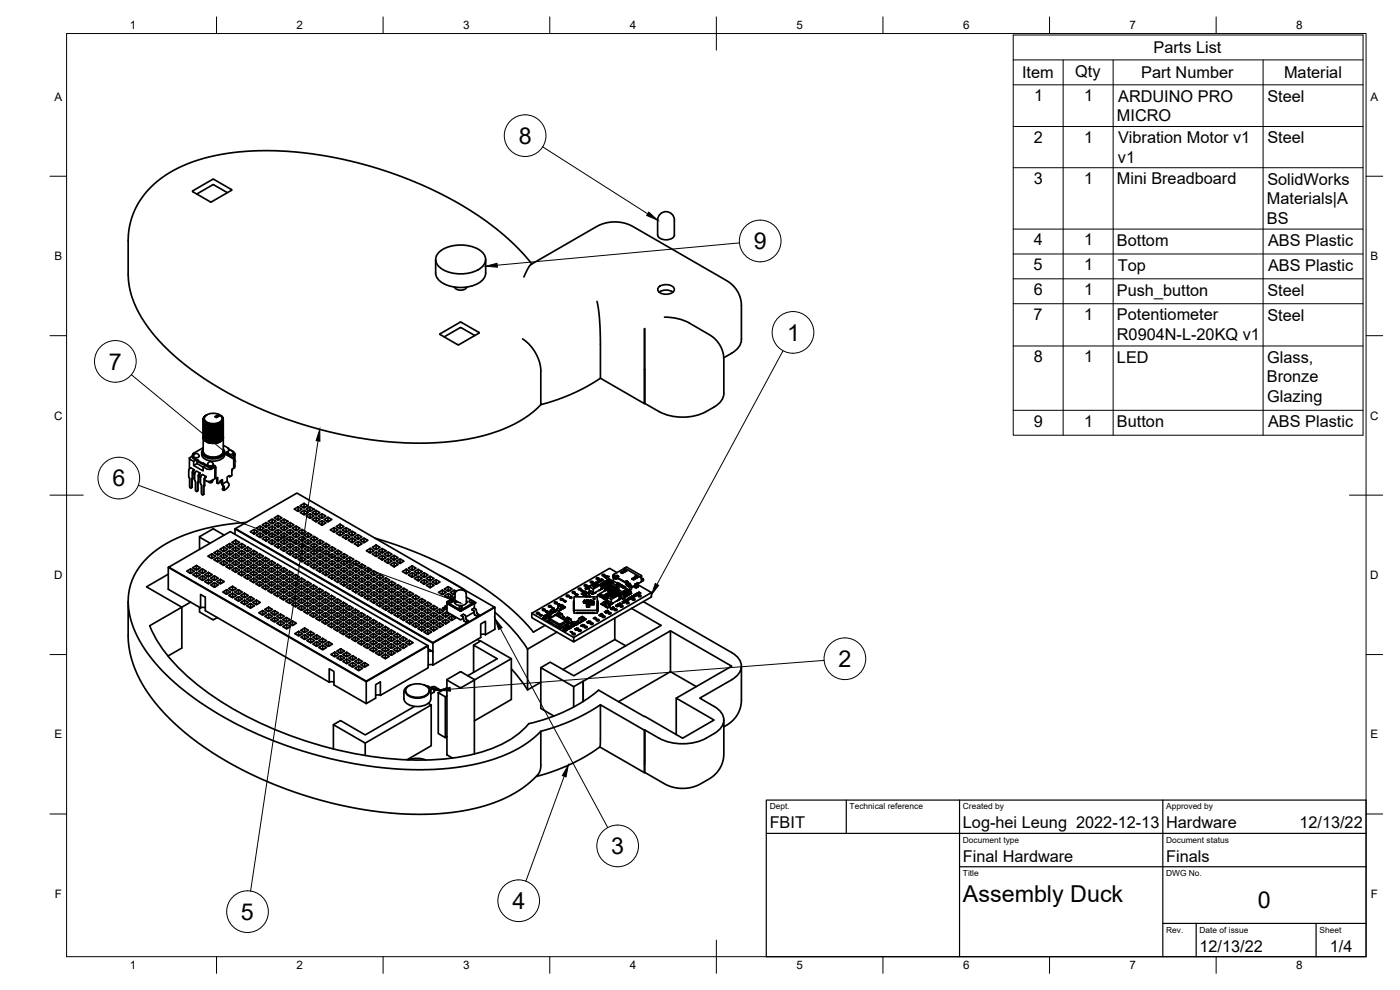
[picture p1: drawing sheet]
<svg xmlns="http://www.w3.org/2000/svg" width="420mm" height="297mm" viewBox="0 0 420 297" stroke-linecap="round" stroke-linejoin="round" font-family="sans-serif">
<defs><g id="words">
<g font-size="7">
<text x="155.7" y="43.2">8</text>
<text x="226.2" y="74.8">9</text>
<text x="236.3" y="102.3">1</text>
<text x="32.6" y="110.9">7</text>
<text x="33.7" y="145.9">6</text>
<text x="251.7" y="200.2">2</text>
<text x="183.4" y="256.3">3</text>
<text x="72.3" y="276">5</text>
<text x="153.8" y="272.8">4</text>
<text x="289" y="270.6">Assembly Duck</text>
<text x="377.5" y="272.3">0</text>
</g>
<g font-size="4.9">
<text x="346.2" y="16">Parts List</text>
<text x="306.7" y="23.4">Item</text>
<text x="322.7" y="23">Qty</text>
<text x="342.5" y="23.4">Part Number</text>
<text x="385.4" y="23.4">Material</text>
<text x="310.4" y="30.4">1</text>
<text x="325.4" y="30.4">1</text>
<text x="335.6" y="30.5">ARDUINO PRO</text>
<text x="380.3" y="30.5">Steel</text>
<text x="335.2" y="36.4">MICRO</text>
<text x="310.3" y="42.9">2</text>
<text x="325.4" y="42.9">1</text>
<text x="335.6" y="43">Vibration Motor v1</text>
<text x="380.3" y="43">Steel</text>
<text x="335.5" y="48.8">v1</text>
<text x="310.2" y="55.2">3</text>
<text x="325.4" y="55.2">1</text>
<text x="335.2" y="55.3">Mini Breadboard</text>
<text x="380.3" y="55.4">SolidWorks</text>
<text x="380.2" y="61.3">Materials|A</text>
<text x="380.2" y="67.2">BS</text>
<text x="310.3" y="73.6">4</text>
<text x="325.4" y="73.6">1</text>
<text x="335.2" y="73.7">Bottom</text>
<text x="380.6" y="73.8">ABS Plastic</text>
<text x="310.2" y="81.1">5</text>
<text x="325.4" y="81.1">1</text>
<text x="335.4" y="81.2">Top</text>
<text x="380.6" y="81.3">ABS Plastic</text>
<text x="310.2" y="88.6">6</text>
<text x="325.4" y="88.6">1</text>
<text x="335.2" y="88.7">Push_button</text>
<text x="380.3" y="88.7">Steel</text>
<text x="310.2" y="96">7</text>
<text x="325.4" y="96.1">1</text>
<text x="335.2" y="96.1">Potentiometer</text>
<text x="380.3" y="96.2">Steel</text>
<text x="335.2" y="102">R0904N-L-20KQ v1</text>
<text x="310.2" y="108.7">8</text>
<text x="325.4" y="108.7">1</text>
<text x="335.2" y="108.8">LED</text>
<text x="380.3" y="108.9">Glass,</text>
<text x="380.2" y="114.7">Bronze</text>
<text x="380.3" y="120.6">Glazing</text>
<text x="310.2" y="128">9</text>
<text x="325.4" y="128">1</text>
<text x="335.2" y="128.1">Button</text>
<text x="380.6" y="128.2">ABS Plastic</text>
<text x="231" y="248.5">FBIT</text>
<text x="289" y="248.5">Log-hei Leung 2022-12-13</text>
<text x="350" y="248.5">Hardware</text>
<text x="390" y="248.5">12/13/22</text>
<text x="289" y="258.6">Final Hardware</text>
<text x="350" y="258.6">Finals</text>
<text x="360" y="285.5">12/13/22</text>
<text x="399.1" y="285.7">1/4</text>
</g>
<g font-size="3.5">
<text x="39" y="8.8">1</text>
<text x="89" y="8.8">2</text>
<text x="139" y="8.8">3</text>
<text x="189" y="8.8">4</text>
<text x="239" y="8.8">5</text>
<text x="289" y="8.8">6</text>
<text x="339" y="8.8">7</text>
<text x="389" y="8.8">8</text>
<text x="16.3" y="30.2">A</text>
<text x="411.3" y="30.2">A</text>
<text x="16.3" y="78">B</text>
<text x="411.3" y="78">B</text>
<text x="16.2" y="125.9">C</text>
<text x="411.2" y="125.9">C</text>
<text x="16.2" y="173.7">D</text>
<text x="411.2" y="173.7">D</text>
<text x="16.3" y="221.6">E</text>
<text x="411.3" y="221.6">E</text>
<text x="16.4" y="269.4">F</text>
<text x="411.4" y="269.4">F</text>
<text x="39" y="290.8">1</text>
<text x="89" y="290.8">2</text>
<text x="139" y="290.8">3</text>
<text x="189" y="290.8">4</text>
<text x="239" y="290.8">5</text>
<text x="289" y="290.8">6</text>
<text x="339" y="290.8">7</text>
<text x="389" y="290.8">8</text>
</g>
<g font-size="2.5">
<text x="231" y="242.9">Dept.</text>
<text x="255" y="242.9">Technical reference</text>
<text x="289" y="242.9">Created by</text>
<text x="350" y="242.9">Approved by</text>
<text x="289" y="252.8">Document type</text>
<text x="350" y="252.8">Document status</text>
<text x="289" y="262.9">Title</text>
<text x="350" y="262.9">DWG No.</text>
<text x="350" y="279.9">Rev.</text>
<text x="360" y="279.9">Date of issue</text>
<text x="396" y="279.9">Sheet</text>
</g>
</g></defs>
<!-- layer: Visible -->
<g fill="none" stroke="#000" stroke-width=".51">
<path d="M57.8 57.5l5.3 3h.4M63.8 53.8l-5.9 3.5v.2M63.8 55.5l-4.7 2.7M63.8 53.8h.4M63.8 55.5h.4M64.2 53.8l5.4 3.2-6.1 3.5M64.2 55.5l4 2.3M130.7 77.9v4a5.4 5.4 0 0 0 5.2 4.1 10.5 10.5 0 0 0 9-2.1l.8-1.3 .1-.7v-4M131.5 75.9a10.6 10.6 0 0 1 13.5 0 3.1 3.1 0 0 1-1.4 5 11 11 0 0 1-12.1-1.1 2.77 2.77 0 0 1 0-3.9zM159.6 79.2l-4-4.5-3-3-3.3-2.8-5.6-4.1-9.2-5.5-5.7-2.8-6-2.6-11.3-3.9-6.2-1.6-5.8-1.3-6-1-6.9-.7-5.7-.2-5.1 .1-4.5 .3-5.1 .8-4.4 .9-4.3 1.4-4.3 1.8-3.2 1.9-3.1 2.3-2.3 2.2-2.2 2.7-1.7 2.8-.9 2.3-.9 3.3-.4 3.8v11.1l.2 2.6a36.1 36.1 0 0 0 11.7 19.4l4.6 4.1 5.9 4.3 5.8 3.7 6.4 3.3 7.4 3.4 7.1 2.6 8.7 2.6 7.5 1.8 7.5 1.2 6.7 .8 7.9 .3 7.6-.3 6.6-.9 6.6-1.5 5.5-2 4.7-2.5a25.7 25.7 0 0 0 5.4-4.4M197.4 66v4.5M197.4 66a2.51 2.51 0 0 1 2.5-2.5 2.51 2.51 0 0 1 2.5 2.5"/>
<path d="M197.4 70.5a2.9 2.9 0 0 0 4.3 1l.6-.6 .1-.4M202.4 66v4.5M136.4 86.1a2.25 2.25 0 0 0 3.7 0M138.5 96.7l5.2 3v.3M138.5 98.3l4 2.4M138.5 98.3h-.5l-4.7 2.8M138.5 96.7h-.5l-6 3.6 5.6 3.1 6.1-3.4M157.2 83.1l1.3-2.7 .8-1 20-11.6 2.2-.8 2-.4h2l2.1 .4 2.1 .8 28.5 16.5 1.7 1.2 1.7 2.4 .8 2.6 .1 11.4a5 5 0 0 1-2.9 4.1M179.2 90.4l.5 3.4 .4 4.1 .1 15.6 13.2 7.6M193.5 98.6l-.1 22.5v-22.5M197.7 86.1a3.4 3.4 0 0 1 4.6 .4 1.57 1.57 0 0 1-1.8 1.7h-1.2a1.43 1.43 0 0 1-1.5-.5 1.43 1.43 0 0 1-.1-1.6zM197.8 87.7a3.7 3.7 0 0 1 4.2 0"/>
<path d="M199.4 95.2a15.5 15.5 0 0 1 7.5 1.7l6.9 4.2 1.7 1.6 1 1.7 .7 2.9v10.8a5 5 0 0 1-2.9 4 16 16 0 0 1-16.5 1.4l-4.3-2.5M156.8 101.7l1.6 1.2 1.3 1.5 1.2 1.8 1 2.4 .4 2.3v10.5l4.9-1.4 3.8-1.5 5-2.4 4.2-2.6M219.6 106l-2.4 1.3M56.9 137.5v3.1M57.1 137.9l1 .5v1.3l2.9 1.6v-1.2l1.5 .7 1.2-.5M57.7 136.9l-.8 .5 .2 .5M57.7 136.8l.4 .8M57.8 136.4l.1-.3 .4 .1a.61 .61 0 0 0-.5 .8l1.7 1.1-.1 .4 2.3 1.2M58.1 137.6l.7 .4M58.1 139.7l1-.6 1.9 1.1M58.4 136.3a.71 .71 0 0 1 .9-.3 .71 .71 0 0 1 .3 .9 .71 .71 0 0 1-.8 .4l-.7-.3zM58.8 138l-.7 .4"/>
<path d="M58.8 138l.6 .4M59.1 138.2v.9M59.4 138.2l1.4 .8v.3M60.5 135.7a2.35 2.35 0 0 0 2.7 2.6 3.4 3.4 0 0 0 4.3-1.9v-.7M60.8 139l.2-.1v.4M60.9 135.6a2.53 2.53 0 0 0 3.1 1.9 2.53 2.53 0 0 0 3.1-1.9M61 138.9a3.4 3.4 0 0 0 2.5 1.1l.8-.3M61 134.7a1.51 1.51 0 0 0 .8 2.5 4.5 4.5 0 0 0 5.6-1.1l-.1-.9-.3-.5M61 135.4a2.1 2.1 0 0 0 2.4 1.9 3.3 3.3 0 0 0 3.6-1.5v-.4M61 134.3l-3 1.8M61 125.7v9.7a3 3 0 0 0 3.7 1.7l1.2-.3a1.65 1.65 0 0 0 1.1-1.4M61 125.7h.2l-.2 .2"/>
<path d="M61 126l.3-.1-.2 .3M61 125.9v.1M61 131.4l.1 .1M61 131a2.45 2.45 0 0 0 3 2 2.45 2.45 0 0 0 3-2M61 125.7h.1M61.1 125.4h.2l-.3 .3M61.1 125.4v.2M61.1 126.2v5.5M61.1 126.2h.1M61.1 131.7h.1M61.1 126.2l.2-.1-.1 .4M61.2 125.2l-.1 .2"/>
<path d="M61.2 125.2v.1M61.2 126.5v5.5M61.2 126.5h.1M61.2 131.9h.1M61.2 126.5l.3-.1-.1 .3M61.2 132h.2M61.2 125.1v.1M61.4 124.9l-.2 .2M61.4 124.9v.1M61.4 126.7v5.5M61.4 126.7h.1M61.4 132.2h.1"/>
<path d="M61.4 126.7l.3-.1v.3M61.4 132.2h.3M61.5 124.9h-.1M61.7 139.7l1 .5 1 .1M61.7 139.7l-.7 .4M61.7 124.7l-.3 .2M61.7 124.7h.1M61.7 126.9v5.5M61.7 126.9h.1M61.7 132.4h.1M61.7 127l.3-.2v.3M61.7 127v5.4h.3"/>
<path d="M62 127.1h.1M62 132.6h.1M62 124.5l-.3 .2M62 127.1v5.5M62.1 124.5h-.1M62.4 126.9v5.9v-5.5M62.4 127.3v-.4l-.3 .3v5.4h.3M62.4 127.3h.1M62.4 132.7l.1 .1M62.4 127.3l.3-.2 .1 .3M62.4 127.3v5.5l.3-.1M62.6 138.7a.71 .71 0 0 1 .9-.2 .71 .71 0 0 1 .4 .9 .71 .71 0 0 1-.9 .4l-.7-.4z"/>
<path d="M62.7 127.1l.1 5.8M62.8 127.4v5.5M62.8 127.4h.1M62.8 132.9h.1M62.9 127.4l.2-.2 .2 .3M62.9 127.4v5.5l.2-.1M63.1 127.2l.2 5.8M63.3 127.5v5.5M63.3 127.5h.1M63.3 132.9v.1M63.6 127.2v5.7l.1 .1v-5.4l-.1-.4-.3 .3v5.5l.3-.1M63.7 127.5h.1"/>
<path d="M63.7 133h.1M63.8 127.6l.2-.4 .2 .4M63.8 127.6v5.4l.2-.1M64 127.2v5.7l.2 .1M64.2 127.6v5.4M64.3 127.5h-.1M64.3 133h-.1M64.3 140v-.3l.5 .6M64.4 132.9l-.1 .1v-5.4l.1-.4 .3 .3v5.5M64.4 127.2v5.7l.3 .1M64.7 127.5h.1M64.7 132.9v.1"/>
<path d="M64.7 127.5v5.5l.2-.2M64.9 127.2v5.6l.2 .1M65.1 127.4l-.2-.2-.2 .3M65.1 127.4v5.5M65.2 127.4h-.1M65.2 132.9h-.1M65.2 127.4v5.5l.1-.2M65.3 127.1v5.6l.3 .1v-5.5M65.6 127.3l-.3-.2-.1 .3M65.6 127.3h-.1M65.6 132.7l-.1 .1M65.6 127.3v5.5v-.2"/>
<path d="M65.6 124.3l-1.1 .7 .5 .3 1.1-.7 .4 .3M65.6 126.9v5.7h.3l.1-5.5M65.6 124.3l.2 .5M65.6 124.3a3.5 3.5 0 0 0-4.2 .9 1.71 1.71 0 0 0 1.9 1.9h1.3a1.67 1.67 0 0 0 1.9-2.1l-.4-.4M65.9 127.2l-.3-.3v.4M66 132.4h.3M66 127.1h-.1M66 132.6h-.1M66.3 127l-.3-.2v.3M66.3 127v5.4M66.3 124.7h.1M66.3 126.9h.1"/>
<path d="M66.3 132.4h.1M66.3 126.9v5.5M66.5 124.9h.1M66.5 126.7l-.2-.1v.3M66.5 132.2h-.2M66.6 126.7h-.1M66.6 132.2h-.1M66.6 124.9l.2 .2M66.6 124.9v.1M66.6 126.7l-.1 5.5M66.8 125.1v.1M66.8 126.5l-.3-.1 .1 .3"/>
<path d="M66.8 132h-.2M66.8 126.5h.1M66.8 131.9h.1M66.8 125.2l.1 .2M66.8 125.2v.1M66.8 126.5v5.5M66.9 126.2l-.3-.1 .2 .4M66.9 131.7h-.1M66.9 126.2h.1M66.9 131.7h.1M66.9 125.4h-.2l.3 .3M66.9 125.4v.2"/>
<path d="M66.9 126.2v5.5M67 125.7h.1M67 125.9v.1M67 126l-.3-.1 .2 .3M67 125.7h-.2l.2 .2M67 125.7l-.1 5.8M67 126v9.5M67 133.8l1.6 .7M67 135.4h.1M68.5 135.3a.71 .71 0 0 1 1-.3 .71 .71 0 0 1 .3 .9 .71 .71 0 0 1-.9 .5l-.6-.4zM68.6 134.7l-.1-.1 .9 .6M69.6 135.3l.7 .6-.4 .5"/>
<path d="M69.9 136.4l-.2 .2 .4 .6v3.1l-.5 .5v1.7M70.1 136.9h.1M70.2 136.5l-.2 .2M70.3 135.8l.2 .4-.3 .3M70.3 135.9l-.1 .6M70.5 136.4l-.3 .5M70.5 139.9l-.3 .5M70.5 136.2v3.7M57 146.3l.4 .1 .3-4.7 .6-.7-1.1-.7-.5 .8-.1 2.1 .3 .1 .1 3M57.7 143.8v2.4l-.3 .2M57.9 142l.2 .1v-.4l.3 .2-.3 .2M58.3 142l.1 .2"/>
<path d="M58.3 141l-.4 .6v2.1l-.2 .1M58.6 141.7l.4-.3 1.1 .6-.4 .3-.2 .4v2.1l-.3-.1-.1 2.8-.4-.4v-2.7l-.3-.2zM59.4 144.8v2.5l-.2 .1M59.7 143l.2 .1M60 143l.2 .1M60.1 142l-.4 .6v2.1l-.2 .1M60.1 143h.1M60.2 143l-.3 .1M60.2 142.9l-.3-.1v.3M60.5 142.5l-.3 .6v2.1l.2 .2v2.7l.5 .4 .1-2.8 .2 .1v-2.1l.6-.7-1-.6-.3 .1M61.4 144l.9 .4 1.1-.1M61.8 143l-.3 .6-.3 4.7-.2 .1"/>
<path d="M62.5 144.5l.7 .4 .5-.3M63.4 140.8h-.6M63.8 144l-.2 .2M63.9 144l-.2 .6M64.5 140.2v3l.3 .3M64.5 140.2l-1.1 .6M64.5 140.1l-.2-.1-.6 .3M64.8 140.3l.1 3.2M64.8 143.5l-1.4 .8M64.9 143.5l.4-.2 .1 1.8 .7-.6M65.1 143.4v1.4l.3 .3M66 144.6v-.3l.8-.4v1.3l.5 1.1-.3 .8 .8-.3 .7-.8"/>
<path d="M66.5 144.1l.1 1.2M66.6 145.4l.4 .7-.2 .5M66.8 145.2l1.4-.8 .5 .9v.4M66.8 146.6l.2 .5M68.6 142.8v.1M68.6 142.9l.3 .1M68.7 145.7l-.2 .4M69.6 142.5l-.6 .5-.1-.3-.7 .4v1.3M69.8 140.7l-.2 .6M70.5 158.7l59.4 34.3v-.2M70.5 158.7v1.6M70.7 158.6l18.4-10.7 59.3 34.3-18.5 10.6z"/>
<path d="M70.7 158.6l-.2 .1M73.9 156.7l-9.2 1.2-4.2 1-5.4 1.7-3.2 1.4-3.2 1.8-3 2.2-2.3 2.2-2 2.6-1.8 3.3-.8 2.7-.3 2.5 .1 3.4 .6 3.2 1.3 3.5 1.2 2.5a56.9 56.9 0 0 0 19.1 19.4 119.3 119.3 0 0 0 73.9 19.2l8.9-1.4 4.1-1.1 3.4-1.3 6.1-3.1 3.2-2.4 1.9-1.8M75.1 159.5l1.2-.6 1.1 .6-1.1 .7zM76.3 158.9v1l.3 .1M76.9 158.5l1.2-.7 1.1 .7-1.1 .7zM77.7 159l.4-.2v.4M78.1 157.8v1l.3 .2M78.1 159.9v1l.3 .2M78.7 157.5l1.2-.7 1.1 .7-1.1 .6zM78.7 159.5l1.2-.6 1.1 .6-1.1 .7zM79.5 158l.4-.2v.3M79.9 156.8v1l.3 .2"/>
<path d="M79.9 158.9v1l.3 .1M80.5 156.4l1.2-.6 1.1 .6-1.1 .7zM80.5 158.5l1.2-.7 1.1 .7-1.1 .7zM81.3 156.9l.4-.2v.4M81.3 159l.4-.2v.4M81.7 155.8v.9l.3 .2M81.7 157.8v1l.3 .2M81.7 159.9v1l.3 .2M82.3 155.4l1.2-.7 1.1 .7-1.1 .7zM82.3 157.5l1.2-.7 1.1 .7-1.1 .6zM82.3 159.5l1.2-.6 1.1 .6-1.1 .7zM83.1 155.9l.4-.2v.4"/>
<path d="M83.1 158l.4-.2v.3M83.5 156.8v1l.3 .2M83.5 158.9v1l.3 .1M83.5 154.7v1l.3 .2M84.1 156.4l1.2-.6 1.1 .6-1.1 .7zM84.1 158.5l1.2-.7 1.1 .7-1.1 .7zM84.9 156.9l.4-.2v.4M84.9 159l.4-.2v.4M85.3 155.8v.9l.3 .2M85.3 157.8v1l.3 .2M85.3 159.9v1l.3 .2M85.9 157.5l1.2-.7 1.1 .7-1.1 .6z"/>
<path d="M85.9 159.5l1.2-.6 1.1 .6-1.1 .7zM86.7 158l.4-.2v.3M87.1 156.8v1l.3 .2M87.1 158.9v1l.3 .1M87.7 158.5l1.2-.7 1.1 .7-1.1 .7zM88.3 152.7l1.2-.6 1.1 .6-1.1 .7zM88.5 159l.4-.2v.4M88.9 157.8v1l.3 .2M88.9 159.9v1l.3 .2M89.5 159.5l1.1-.6 1.2 .6-1.2 .7zM89.5 152.1v.9l-.3 .2M89.8 153.2l-.3-.2v.4"/>
<path d="M90.1 151.7l1.1-.6 1.2 .6-1.2 .7zM90.1 153.8l1.2-.7 1.1 .7-1.1 .7zM90.6 158.9v1l.4 .1M91.2 151.1v.9l-.3 .2M91.3 153.1v1l-.3 .2M91.6 152.2l-.4-.2v.4M91.6 154.3l-.3-.2v.4M91.9 152.8l1.1-.7 1.2 .7-1.2 .6zM91.9 154.8l1.2-.7 1.1 .7-1.1 .7zM92.4 159.9v1l.4 .2M92.8 155.3l.3-.2v.4M93 152.1v1l-.3 .2"/>
<path d="M93.1 154.1v1l.3 .2M93.3 153.3l-.3-.2v.3M93.7 153.8l1.1-.7 1.2 .7-1.2 .7zM93.7 155.9l1.2-.7 1.1 .7-1.1 .6zM94.5 154.3l.3-.2v.4M94.6 156.3l.3-.1v.3M94.8 153.1v1l.3 .2M94.9 155.2v1l.3 .1M95.5 154.8l1.1-.6 1.2 .6-1.2 .7zM95.5 156.9l1.1-.7 1.2 .7-1.2 .7zM96.3 155.3l.3-.2v.4M96.3 157.4l.3-.2v.4"/>
<path d="M96.6 154.2v.9l.3 .2M96.6 156.2v1l.4 .2M97.3 155.9l1.1-.7 1.2 .7-1.2 .6zM98.1 156.4l.3-.2v.3M98.4 155.2v1l.3 .2M99.1 159l1.2-.7 1.2 .7-1.2 .7zM100.3 158.3v1l-.3 .2M100.6 159.5l-.3-.2v.4M100.9 158l1.2-.7 1.1 .7-1.1 .7zM102.1 157.3v1l-.4 .2M102.1 159.3v1l-.3 .2M102.4 158.5l-.3-.2v.4"/>
<path d="M102.7 159l1.2-.7 1.1 .7-1.1 .7zM103.9 158.3v1l-.4 .2M104.2 159.5l-.3-.2v.4M105.6 159.4v.9l.4 .2M50.5 172.3l-6.5 3.8 10.6 6.1v12.2l-4.2 2.4M50.7 170.2l18.4-10.7 59.3 34.2-18.5 10.7zM50.7 170.2h-.2M56 171.4l1.2-.7 1.2 .7-1.2 .6zM56.9 171.9l.3-.2v.3M57.2 170.7v1l.3 .2M57.8 170.4l1.1-.7 1.2 .7-1.2 .6zM57.8 172.4l1.2-.6 1.2 .6-1.2 .7z"/>
<path d="M58.6 170.8l.3-.1v.3M58.7 172.9l.3-.2v.4M58.9 169.7v1l.4 .1M59 171.8v.9l.3 .2M59.6 171.4l1.1-.7 1.2 .7-1.2 .7zM59.6 173.4l1.2-.6 1.2 .6-1.2 .7zM59.9 161.1v3.7M60 161v.2l3.1 1.8M60.4 171.9l.3-.2v.4M60.5 174l.3-.2v.3M60.7 170.7v1l.4 .2M60.8 172.8v1l.3 .2"/>
<path d="M61.4 172.4l1.1-.6 1.2 .6-1.2 .7zM61.4 174.5l1.2-.7 1.2 .7-1.2 .7zM62.2 172.9l.3-.2v.4M62.3 175l.3-.2v.4M62.4 166.9l1.2-.7 1.1 .7-1.1 .7zM62.5 171.8v.9l.4 .2M62.6 173.8v1l.3 .2M63.2 173.5l1.1-.7 1.2 .7-1.2 .6zM63.2 175.5l1.2-.6 1.1 .6-1.1 .7zM63.6 166.2v1l-.4 .2M63.9 167.4l-.3-.2v.4M64 174l.3-.2v.3"/>
<path d="M64.1 176l.3-.2v.4M64.2 167.9l1.1-.7 1.2 .7-1.2 .7zM64.2 165.8l1.1-.6 1.2 .6-1.2 .7zM64.3 172.8v1l.4 .2M64.4 174.9v.9l.3 .2M65 174.5l1.1-.7 1.2 .7-1.2 .7zM65.3 165.2v1l-.3 .1M65.3 167.2v1l-.3 .2M65.7 166.3l-.4-.1v.3M65.7 168.4l-.4-.2v.4M65.8 175l.3-.2v.4M66 169l1.1-.7 1.2 .7-1.2 .6z"/>
<path d="M66 166.9l1.1-.7 1.2 .7-1.2 .7zM66 164.8l1.1-.7 1.2 .7-1.2 .7zM66.1 173.8v1l.4 .2M66.8 177.6l1.2-.6 1.2 .6-1.2 .7zM67.1 164.1v1l-.3 .2M67.1 166.2v1l-.3 .2M67.1 168.3v1l-.3 .1M67.3 160.6l-3.4-1.9-3.9 2.3M67.5 165.3l-.4-.2v.4M67.5 167.4l-.4-.2v.4M67.5 169.4l-.4-.1v.3M67.7 178.1l.3-.2v.4"/>
<path d="M67.8 170l1.1-.7 1.2 .7-1.2 .7zM67.8 167.9l1.1-.7 1.2 .7-1.2 .7zM67.8 165.8l1.1-.6 1.2 .6-1.2 .7zM67.8 163.8l1.1-.7 1.2 .7-1.2 .7zM68 177v.9l.3 .2M68.6 176.6l1.2-.7 1.2 .7-1.2 .7zM68.6 178.7l1.2-.7 1.2 .7-1.2 .6zM68.9 163.1v1l-.3 .2M68.9 165.2v1l-.3 .1M68.9 167.2v1l-.3 .2M68.9 169.3v1l-.3 .2M69.3 164.3l-.4-.2v.4"/>
<path d="M69.3 166.3l-.4-.1v.3M69.3 168.4l-.4-.2v.4M69.3 170.5l-.4-.2v.4M69.5 177.1l.3-.2v.4M69.5 179.2l.3-.2v.3M69.6 171l1.1-.6 1.2 .6-1.2 .7zM69.6 169l1.1-.7 1.2 .7-1.2 .6zM69.6 166.9l1.1-.7 1.2 .7-1.2 .7zM69.6 164.8l1.1-.7 1.2 .7-1.2 .7zM69.6 162.7l1.1-.6 1.2 .6-1.2 .7zM69.8 175.9v1l.3 .2M69.8 178v1l.3 .2"/>
<path d="M70.4 177.6l1.2-.6 1.1 .6-1.1 .7zM70.4 179.7l1.2-.7 1.2 .7-1.2 .7zM70.7 162.1v1l-.3 .1M70.7 164.1v1l-.3 .2M70.7 166.2v1l-.3 .2M70.7 168.3v1l-.3 .1M70.7 170.4v1l-.3 .1M71.1 163.2l-.4-.1v.3M71.1 165.3l-.4-.2v.4M71.1 167.4l-.4-.2v.4M71.1 169.4l-.4-.1v.3M71.1 171.5l-.4-.1v.3"/>
<path d="M71.2 178.1l.4-.1v.3M71.4 172.1l1.1-.7 1.2 .7-1.2 .6zM71.4 170l1.1-.7 1.2 .7-1.2 .7zM71.4 167.9l1.1-.7 1.2 .7-1.2 .7zM71.4 165.8l1.1-.6 1.2 .6-1.2 .7zM71.4 163.8l1.1-.7 1.2 .7-1.2 .7zM71.6 177v1l.3 .1M71.6 179v1l.3 .2M72.2 178.7l1.2-.7 1.1 .7-1.1 .7zM72.5 163.1v1l-.3 .2M72.5 165.2v1l-.3 .1M72.5 167.2v1l-.3 .2"/>
<path d="M72.5 169.3v1l-.3 .2M72.5 171.4v1l-.3 .2M72.9 164.3l-.4-.2v.4M72.9 166.3l-.4-.1v.3M72.9 168.4l-.4-.2v.4M72.9 170.5l-.4-.2v.4M72.9 172.6l-.4-.2v.3M73 179.2l.4-.2v.4M73.2 173.1l1.1-.7 1.2 .7-1.2 .7zM73.2 171l1.1-.6 1.2 .6-1.2 .7zM73.2 169l1.1-.7 1.2 .7-1.2 .6zM73.2 166.9l1.1-.7 1.2 .7-1.2 .7z"/>
<path d="M73.2 164.8l1.1-.7 1.2 .7-1.2 .7zM73.4 178v1l.3 .2M74 179.7l1.2-.7 1.1 .7-1.1 .7zM74.3 164.1v1l-.3 .2M74.3 166.2v1l-.3 .2M74.3 168.3v1l-.3 .1M74.3 170.4v1l-.3 .1M74.3 172.4v1l-.3 .2M74.7 165.3l-.4-.2v.4M74.7 167.4l-.4-.2v.4M74.7 169.4l-.4-.1v.3M74.7 171.5l-.4-.1v.3"/>
<path d="M74.7 173.6l-.4-.2v.4M75 174.1l1.1-.6 1.2 .6-1.2 .7zM75 172.1l1.1-.7 1.2 .7-1.2 .6zM75 170l1.1-.7 1.2 .7-1.2 .7zM75 167.9l1.1-.7 1.2 .7-1.2 .7zM75 165.8l1.1-.6 1.2 .6-1.2 .7zM75.2 179v1l.3 .2M76 160l.3-.1v.3M76.1 165.2v1l-.3 .1M76.1 167.2v1l-.3 .2M76.1 169.3v1l-.3 .2M76.1 171.4v1l-.3 .2"/>
<path d="M76.1 173.5v1l-.3 .1M76.5 166.3l-.4-.1v.3M76.5 168.4l-.4-.2v.4M76.5 170.5l-.4-.2v.4M76.5 172.6l-.4-.2v.3M76.5 174.6l-.4-.1v.3M76.8 175.2l1.1-.7 1.2 .7-1.2 .7zM76.8 173.1l1.1-.7 1.2 .7-1.2 .7zM76.8 171l1.1-.6 1.2 .6-1.2 .7zM76.8 169l1.1-.7 1.2 .7-1.2 .6zM76.8 166.9l1.1-.7 1.2 .7-1.2 .7zM76.9 160.6l1.2-.7 1.1 .7-1.1 .7z"/>
<path d="M77.7 161.1l.4-.2v.4M77.9 166.2v1l-.3 .2M77.9 168.3v1l-.3 .1M77.9 170.4v1l-.3 .1M77.9 172.4v1l-.3 .2M77.9 174.5v1l-.3 .2M78.2 167.4l-.3-.2v.4M78.2 169.4l-.3-.1v.3M78.2 171.5l-.3-.1v.3M78.2 173.6l-.3-.2v.4M78.2 175.7l-.3-.2v.4M78.5 176.2l1.2-.7 1.2 .7-1.2 .7z"/>
<path d="M78.5 174.1l1.2-.6 1.2 .6-1.2 .7zM78.5 172.1l1.2-.7 1.2 .7-1.2 .6zM78.5 170l1.2-.7 1.2 .7-1.2 .7zM78.5 167.9l1.2-.7 1.2 .7-1.2 .7zM78.7 161.6l1.2-.7 1.1 .7-1.1 .7zM79.5 160l.4-.1v.3M79.5 162.1l.4-.2v.4M79.7 167.2v1l-.3 .2M79.7 169.3v1l-.3 .2M79.7 171.4v1l-.3 .2M79.7 173.5v1l-.3 .1M79.7 175.5v1l-.3 .2"/>
<path d="M79.9 160.9v1l.3 .2M80 168.4l-.3-.2v.4M80 170.5l-.3-.2v.4M80 172.6l-.3-.2v.3M80 174.6l-.3-.1v.3M80 176.7l-.3-.2v.4M80.3 177.3l1.2-.7 1.2 .7-1.2 .6zM80.3 175.2l1.2-.7 1.2 .7-1.2 .7zM80.3 173.1l1.2-.7 1.2 .7-1.2 .7zM80.3 171l1.2-.6 1.2 .6-1.2 .7zM80.3 169l1.2-.7 1.2 .7-1.2 .6zM80.5 160.6l1.2-.7 1.1 .7-1.1 .7z"/>
<path d="M80.5 162.7l1.2-.7 1.1 .7-1.1 .6zM81.3 161.1l.4-.2v.4M81.3 163.1l.4-.1v.3M81.5 168.3v1l-.3 .1M81.5 170.4v1l-.3 .1M81.5 172.4v1l-.3 .2M81.5 174.5v1l-.3 .2M81.5 176.6v1l-.3 .1M81.7 162v1l.3 .1M81.8 169.4l-.3-.1v.3M81.8 171.5l-.3-.1v.3M81.8 173.6l-.3-.2v.4"/>
<path d="M81.8 175.7l-.3-.2v.4M81.8 177.7l-.3-.1v.3M82.1 178.3l1.2-.7 1.2 .7-1.2 .7zM82.1 176.2l1.2-.7 1.2 .7-1.2 .7zM82.1 174.1l1.2-.6 1.2 .6-1.2 .7zM82.1 172.1l1.2-.7 1.2 .7-1.2 .6zM82.1 170l1.2-.7 1.2 .7-1.2 .7zM82.3 161.6l1.2-.7 1.1 .7-1.1 .7zM82.3 163.7l1.2-.7 1.1 .7-1.1 .7zM83.1 160l.4-.1v.3M83.1 162.1l.4-.2v.4M83.1 164.2l.4-.2v.4"/>
<path d="M83.3 169.3v1l-.3 .2M83.3 171.4v1l-.3 .2M83.3 173.5v1l-.3 .1M83.3 175.5v1l-.3 .2M83.3 177.6v1l-.3 .2M83.5 160.9v1l.3 .2M83.5 163v1l.3 .2M83.6 170.5l-.3-.2v.4M83.6 172.6l-.3-.2v.3M83.6 174.6l-.3-.1v.3M83.6 176.7l-.3-.2v.4M83.6 178.8l-.3-.2v.4"/>
<path d="M83.9 179.3l1.2-.6 1.2 .6-1.2 .7zM83.9 177.3l1.2-.7 1.2 .7-1.2 .6zM83.9 175.2l1.2-.7 1.2 .7-1.2 .7zM83.9 173.1l1.2-.7 1.2 .7-1.2 .7zM83.9 171l1.2-.6 1.2 .6-1.2 .7zM84.1 160.6l1.2-.7 1.1 .7-1.1 .7zM84.1 162.7l1.2-.7 1.1 .7-1.1 .6zM84.1 164.7l1.2-.7 1.1 .7-1.1 .7zM84.9 161.1l.4-.2v.4M84.9 163.1l.4-.1v.3M84.9 165.2l.4-.2v.4M85.1 170.4v1l-.3 .1"/>
<path d="M85.1 172.4v1l-.3 .2M85.1 174.5v1l-.3 .2M85.1 176.6v1l-.3 .1M85.1 178.7v.9l-.3 .2M85.3 162v1l.3 .1M85.3 164v1l.3 .2M85.4 171.5l-.3-.1v.3M85.4 173.6l-.3-.2v.4M85.4 175.7l-.3-.2v.4M85.4 177.7l-.3-.1v.3M85.4 179.8l-.3-.2v.4M85.7 178.3l1.2-.7 1.2 .7-1.2 .7z"/>
<path d="M85.7 176.2l1.2-.7 1.2 .7-1.2 .7zM85.7 174.1l1.2-.6 1.2 .6-1.2 .7zM85.7 172.1l1.2-.7 1.2 .7-1.2 .6zM85.9 161.6l1.2-.7 1.1 .7-1.1 .7zM85.9 163.7l1.2-.7 1.1 .7-1.1 .7zM85.9 165.8l1.2-.7 1.1 .7-1.1 .6zM86.7 160l.4-.1v.3M86.7 162.1l.4-.2v.4M86.7 164.2l.4-.2v.4M86.7 166.3l.4-.2v.3M86.9 171.4v1l-.3 .2M86.9 173.5v1l-.3 .1"/>
<path d="M86.9 175.5v1l-.3 .2M86.9 177.6v1l-.3 .2M86.9 179.7v1l-.3 .2M87.1 160.9v1l.3 .2M87.1 163v1l.3 .2M87.1 165.1v1l.3 .2M87.2 172.6l-.3-.2v.3M87.2 174.6l-.3-.1v.3M87.2 176.7l-.3-.2v.4M87.2 178.8l-.3-.2v.4M87.5 179.3l1.2-.6 1.2 .6-1.2 .7zM87.5 177.3l1.2-.7 1.2 .7-1.2 .6z"/>
<path d="M87.5 175.2l1.2-.7 1.2 .7-1.2 .7zM87.5 173.1l1.2-.7 1.2 .7-1.2 .7zM87.7 160.6l1.2-.7 1.1 .7-1.1 .7zM87.7 162.7l1.2-.7 1.1 .7-1.1 .6zM87.7 164.7l1.2-.7 1.1 .7-1.1 .7zM87.7 166.8l1.2-.7 1.1 .7-1.1 .7zM88.5 161.1l.4-.2v.4M88.5 163.1l.4-.1v.3M88.5 165.2l.4-.2v.4M88.5 167.3l.4-.2v.4M88.7 172.4v1l-.3 .2M88.7 174.5v1l-.3 .2"/>
<path d="M88.7 176.6v1l-.3 .1M88.7 178.7v.9l-.3 .2M88.9 162v1l.3 .1M88.9 164v1l.3 .2M88.9 166.1v1l.3 .2M89 173.6l-.3-.2v.4M89 175.7l-.3-.2v.4M89 177.7l-.3-.1v.3M89 179.8l-.3-.2v.4M89.3 178.3l1.2-.7 1.2 .7-1.2 .7zM89.3 176.2l1.2-.7 1.2 .7-1.2 .7zM89.3 174.1l1.2-.6 1.2 .6-1.2 .7z"/>
<path d="M89.5 161.6l1.1-.7 1.2 .7-1.2 .7zM89.5 163.7l1.1-.7 1.2 .7-1.2 .7zM89.5 165.8l1.1-.7 1.2 .7-1.2 .6zM89.5 167.8l1.1-.6 1.2 .6-1.2 .7zM90.3 160l.3-.1v.3M90.3 162.1l.3-.2v.4M90.3 164.2l.3-.2v.4M90.3 166.3l.3-.2v.3M90.3 168.3l.3-.1v.3M90.5 175.5v1l-.3 .2M90.5 173.5v1l-.3 .1M90.5 177.6v1l-.3 .2"/>
<path d="M90.5 179.7v1l-.3 .2M90.6 160.9v1l.4 .2M90.6 163v1l.4 .2M90.6 165.1v1l.4 .2M90.6 167.2v1l.4 .1M90.8 174.6l-.3-.1v.3M90.8 176.7l-.3-.2v.4M90.8 178.8l-.3-.2v.4M91.1 179.3l1.2-.6 1.2 .6-1.2 .7zM91.1 177.3l1.2-.7 1.2 .7-1.2 .6zM91.1 175.2l1.2-.7 1.2 .7-1.2 .7zM91.3 160.6l1.1-.7 1.2 .7-1.2 .7z"/>
<path d="M91.3 162.7l1.1-.7 1.2 .7-1.2 .6zM91.3 164.7l1.1-.7 1.2 .7-1.2 .7zM91.3 166.8l1.1-.7 1.2 .7-1.2 .7zM91.3 168.9l1.1-.7 1.2 .7-1.2 .7zM92.1 161.1l.3-.2v.4M92.1 163.1l.3-.1v.3M92.1 165.2l.3-.2v.4M92.1 167.3l.3-.2v.4M92.1 169.4l.3-.2v.4M92.3 174.5v1l-.3 .2M92.3 176.6v1l-.3 .1M92.3 178.7v.9l-.3 .2"/>
<path d="M92.4 162v1l.4 .1M92.4 164v1l.4 .2M92.4 166.1v1l.4 .2M92.4 168.2v1l.4 .2M92.6 175.7l-.3-.2v.4M92.6 177.7l-.3-.1v.3M92.6 179.8l-.3-.2v.4M92.9 178.3l1.2-.7 1.1 .7-1.1 .7zM92.9 176.2l1.2-.7 1.1 .7-1.1 .7zM93.1 161.6l1.1-.7 1.2 .7-1.2 .7zM93.1 163.7l1.1-.7 1.2 .7-1.2 .7zM93.1 165.8l1.1-.7 1.2 .7-1.2 .6z"/>
<path d="M93.1 167.8l1.1-.6 1.2 .6-1.2 .7zM93.1 169.9l1.1-.7 1.2 .7-1.2 .7zM93.9 162.1l.3-.2v.4M93.9 164.2l.3-.2v.4M93.9 166.3l.3-.2v.3M93.9 168.3l.3-.1v.3M93.9 170.4l.3-.2v.4M94.1 175.5v1l-.3 .2M94.1 177.6v1l-.3 .2M94.1 179.7v1l-.3 .2M94.2 160.9v1l.4 .2M94.2 163v1l.4 .2"/>
<path d="M94.2 165.1v1l.4 .2M94.2 167.2v1l.4 .1M94.2 169.2v1l.4 .2M94.4 176.7l-.3-.2v.4M94.4 178.8l-.3-.2v.4M94.7 179.3l1.2-.6 1.1 .6-1.1 .7zM94.7 177.3l1.2-.7 1.1 .7-1.1 .6zM94.9 162.7l1.1-.7 1.2 .7-1.2 .6zM94.9 164.7l1.1-.7 1.2 .7-1.2 .7zM94.9 166.8l1.1-.7 1.2 .7-1.2 .7zM94.9 168.9l1.1-.7 1.2 .7-1.2 .7zM94.9 170.9l1.1-.6 1.2 .6-1.2 .7z"/>
<path d="M95.7 163.1l.3-.1v.3M95.7 165.2l.3-.2v.4M95.7 167.3l.3-.2v.4M95.7 169.4l.3-.2v.4M95.7 171.4l.3-.1v.3M95.9 176.6v1l-.3 .1M95.9 178.7v.9l-.3 .2M96 162v1l.4 .1M96 164v1l.4 .2M96 166.1v1l.4 .2M96 168.2v1l.4 .2M96 170.3v1l.4 .1"/>
<path d="M96.2 177.7l-.3-.1v.3M96.2 179.8l-.3-.2v.4M96.5 178.3l1.2-.7 1.1 .7-1.1 .7zM96.7 163.7l1.1-.7 1.2 .7-1.2 .7zM96.7 165.8l1.1-.7 1.2 .7-1.2 .6zM96.7 167.8l1.1-.6 1.2 .6-1.2 .7zM96.7 169.9l1.1-.7 1.2 .7-1.2 .7zM96.7 172l1.1-.7 1.2 .7-1.2 .7zM97.5 164.2l.3-.2v.4M97.5 166.3l.3-.2v.3M97.5 168.3l.3-.1v.3M97.5 170.4l.3-.2v.4"/>
<path d="M97.5 172.5l.3-.2v.4M97.7 177.6v1l-.3 .2M97.7 179.7v1l-.3 .2M97.8 163v1l.3 .2M97.8 165.1v1l.3 .2M97.8 167.2v1l.3 .1M97.8 169.2v1l.3 .2M97.8 171.3v1l.3 .2M98 178.8l-.3-.2v.4M98.3 179.3l1.2-.6 1.1 .6-1.1 .7zM98.5 164.7l1.1-.7 1.2 .7-1.2 .7zM98.5 166.8l1.1-.7 1.2 .7-1.2 .7z"/>
<path d="M98.5 168.9l1.1-.7 1.2 .7-1.2 .7zM98.5 170.9l1.1-.6 1.2 .6-1.2 .7zM98.5 173l1.1-.7 1.2 .7-1.2 .7zM99.3 165.2l.3-.2v.4M99.3 167.3l.3-.2v.4M99.3 169.4l.3-.2v.4M99.3 171.4l.3-.1v.3M99.3 173.5l.3-.2v.4M99.5 178.7v.9l-.3 .2M99.6 164v1l.3 .2M99.6 166.1v1l.3 .2M99.6 168.2v1l.3 .2"/>
<path d="M99.6 170.3v1l.3 .1M99.6 172.3v1l.3 .2M99.8 179.8l-.3-.2v.4M100.3 165.8l1.1-.7 1.2 .7-1.2 .6zM100.3 167.8l1.1-.6 1.2 .6-1.2 .7zM100.3 169.9l1.1-.7 1.2 .7-1.2 .7zM100.3 172l1.1-.7 1.2 .7-1.2 .7zM100.3 174.1l1.1-.7 1.2 .7-1.2 .6zM100.9 160l1.2-.7 1.2 .7-1.2 .7zM101.1 166.3l.3-.2v.3M101.1 168.3l.3-.1v.3M101.1 170.4l.3-.2v.4"/>
<path d="M101.1 172.5l.3-.2v.4M101.1 174.5l.3-.1v.3M101.3 179.7v1l-.3 .2M101.4 165.1v1l.3 .2M101.4 167.2v1l.3 .1M101.4 169.2v1l.3 .2M101.4 171.3v1l.3 .2M101.4 173.4v1l.3 .1M102 166.8l1.2-.7 1.2 .7-1.2 .7zM102 168.9l1.2-.7 1.2 .7-1.2 .7zM102 170.9l1.2-.6 1.2 .6-1.2 .7zM102 173l1.2-.7 1.2 .7-1.2 .7z"/>
<path d="M102 175.1l1.2-.7 1.2 .7-1.2 .7zM102.4 160.5l-.3-.2v.4M102.7 161.1l1.2-.7 1.2 .7-1.2 .6zM102.9 167.3l.3-.2v.4M102.9 169.4l.3-.2v.4M102.9 171.4l.3-.1v.3M102.9 173.5l.3-.2v.4M102.9 175.6l.3-.2v.4M103.2 166.1v1l.3 .2M103.2 168.2v1l.3 .2M103.2 170.3v1l.3 .1M103.2 172.3v1l.3 .2"/>
<path d="M103.2 174.4v1l.3 .2M103.6 161.6l.3-.2v.3M103.8 167.8l1.2-.6 1.2 .6-1.2 .7zM103.8 169.9l1.2-.7 1.2 .7-1.2 .7zM103.8 172l1.2-.7 1.2 .7-1.2 .7zM103.8 174.1l1.2-.7 1.2 .7-1.2 .6zM103.8 176.1l1.2-.6 1.2 .6-1.2 .7zM103.9 160.4v1l.3 .2M104.5 160l1.1-.6 1.2 .6-1.2 .7zM104.5 162.1l1.2-.7 1.1 .7-1.1 .7zM104.7 168.3l.3-.1v.3M104.7 170.4l.3-.2v.4"/>
<path d="M104.7 172.5l.3-.2v.4M104.7 174.5l.3-.1v.3M104.7 176.6l.3-.1v.3M105 167.2v1l.3 .1M105 169.2v1l.3 .2M105 171.3v1l.3 .2M105 173.4v1l.3 .1M105 175.5v1l.3 .1M105.3 160.5l.3-.2v.4M105.4 162.6l.3-.2v.4M105.6 168.9l1.2-.7 1.2 .7-1.2 .7zM105.6 170.9l1.2-.6 1.2 .6-1.2 .7z"/>
<path d="M105.6 173l1.2-.7 1.2 .7-1.2 .7zM105.6 175.1l1.2-.7 1.2 .7-1.2 .7zM105.6 177.2l1.2-.7 1.2 .7-1.2 .6zM105.7 161.4v1l.3 .2M106.3 161.1l1.1-.7 1.2 .7-1.2 .7zM106.3 163.1l1.2-.6 1.1 .6-1.1 .7zM106.5 169.4l.3-.2v.4M106.5 171.4l.3-.1v.3M106.5 173.5l.3-.2v.4M106.5 175.6l.3-.2v.4M106.5 177.7l.3-.2v.3M106.8 168.2v1l.3 .2"/>
<path d="M106.8 170.3v1l.3 .1M106.8 172.3v1l.3 .2M106.8 174.4v1l.3 .2M106.8 176.5v1l.3 .2M107.1 161.6l.3-.2v.4M107.2 163.6l.3-.2v.4M107.4 169.9l1.2-.7 1.2 .7-1.2 .7zM107.4 172l1.2-.7 1.2 .7-1.2 .7zM107.4 174.1l1.2-.7 1.2 .7-1.2 .6zM107.4 176.1l1.2-.6 1.2 .6-1.2 .7zM107.4 178.2l1.2-.7 1.2 .7-1.2 .7zM107.4 160.4v1l.4 .2"/>
<path d="M107.5 162.5v.9l.3 .2M108.1 162.1l1.1-.7 1.2 .7-1.2 .7zM108.3 170.4l.3-.2v.4M108.3 172.5l.3-.2v.4M108.3 174.5l.3-.1v.3M108.3 176.6l.3-.1v.3M108.3 178.7l.3-.2v.4M108.6 169.2v1l.3 .2M108.6 171.3v1l.3 .2M108.6 173.4v1l.3 .1M108.6 175.5v1l.3 .1M108.6 177.5v1l.3 .2"/>
<path d="M108.9 162.6l.3-.2v.4M109.2 170.9l1.2-.6 1.2 .6-1.2 .7zM109.2 173l1.2-.7 1.2 .7-1.2 .7zM109.2 175.1l1.2-.7 1.2 .7-1.2 .7zM109.2 177.2l1.2-.7 1.2 .7-1.2 .6zM109.2 179.2l1.2-.6 1.2 .6-1.2 .7zM109.2 161.4v1l.4 .2M109.9 165.2l1.2-.6 1.2 .6-1.2 .7zM110.1 171.4l.3-.1v.3M110.1 173.5l.3-.2v.4M110.1 175.6l.3-.2v.4M110.1 177.7l.3-.2v.3"/>
<path d="M110.1 179.7l.3-.1v.3M110.4 170.3v1l.3 .1M110.4 172.3v1l.3 .2M110.4 174.4v1l.3 .2M110.4 176.5v1l.3 .2M110.4 178.6v1l.3 .1M111 172l1.2-.7 1.2 .7-1.2 .7zM111 174.1l1.2-.7 1.2 .7-1.2 .6zM111 176.1l1.2-.6 1.2 .6-1.2 .7zM111 178.2l1.2-.7 1.2 .7-1.2 .7zM111.1 164.6v1l-.3 .1M111.4 165.7l-.3-.1v.3"/>
<path d="M111.7 164.2l1.2-.7 1.1 .7-1.1 .7zM111.7 166.3l1.2-.7 1.2 .7-1.2 .6zM111.9 172.5l.3-.2v.4M111.9 174.5l.3-.1v.3M111.9 176.6l.3-.1v.3M111.9 178.7l.3-.2v.4M112.2 171.3v1l.3 .2M112.2 173.4v1l.3 .1M112.2 175.5v1l.3 .1M112.2 177.5v1l.3 .2M112.2 179.6v1l.3 .2M112.5 161.5l6.9 2.2 6.4 2.4 6.4 2.9 7.4 3.9 5.6 3.5 5.7 4.2 5 4.5 4.2 4.6 3.5-2.1"/>
<path d="M112.8 173l1.2-.7 1.2 .7-1.2 .7zM112.8 175.1l1.2-.7 1.2 .7-1.2 .7zM112.8 177.2l1.2-.7 1.2 .7-1.2 .6zM112.8 179.2l1.2-.6 1.2 .6-1.2 .7zM112.9 163.5v1l-.3 .2M112.9 165.6v1l-.3 .2M113.2 164.7l-.3-.2v.4M113.2 166.8l-.3-.2v.3M113.5 165.3l1.2-.7 1.1 .7-1.1 .6zM113.5 167.3l1.2-.7 1.2 .7-1.2 .7zM113.7 173.5l.3-.2v.4M113.7 175.6l.3-.2v.4"/>
<path d="M113.7 177.7l.3-.2v.3M113.7 179.7l.3-.1v.3M114 172.3v1l.3 .2M114 174.4v1l.3 .2M114 176.5v1l.3 .2M114 178.6v1l.3 .1M114.4 167.8l.3-.2v.4M114.6 174.1l1.2-.7 1.2 .7-1.2 .6zM114.6 176.1l1.2-.6 1.2 .6-1.2 .7zM114.6 178.2l1.2-.7 1.2 .7-1.2 .7zM114.7 164.6v1l-.3 .1M114.7 166.6v1l.3 .2"/>
<path d="M115 165.7l-.3-.1v.3M115.3 166.3l1.2-.7 1.1 .7-1.1 .7zM115.3 168.3l1.2-.6 1.2 .6-1.2 .7zM115.5 174.5l.3-.1v.3M115.5 176.6l.3-.1v.3M115.5 178.7l.3-.2v.4M115.8 173.4v1l.3 .1M115.8 175.5v1l.3 .1M115.8 177.5v1l.3 .2M115.8 179.6v1l.3 .2M116.2 166.8l.3-.2v.4M116.2 168.8l.3-.1v.3"/>
<path d="M116.4 175.1l1.2-.7 1.2 .7-1.2 .7zM116.4 177.2l1.2-.7 1.2 .7-1.2 .6zM116.4 179.2l1.2-.6 1.2 .6-1.2 .7zM116.5 165.6v1l.3 .2M116.5 167.7v1l.3 .1M117.1 167.3l1.2-.6 1.1 .6-1.1 .7zM117.1 169.4l1.2-.7 1.2 .7-1.2 .7zM117.3 175.6l.3-.2v.4M117.3 177.7l.3-.2v.3M117.3 179.7l.3-.1v.3M117.6 174.4v1l.3 .2M117.6 176.5v1l.3 .2"/>
<path d="M117.6 178.6v1l.3 .1M117.9 167.8l.4-.2v.4M118 169.9l.3-.2v.4M118.2 176.1l1.2-.6 1.1 .6-1.1 .7zM118.2 178.2l1.2-.7 1.1 .7-1.1 .7zM118.3 166.7v.9l.3 .2M118.3 168.7v1l.3 .2M118.9 168.4l1.2-.7 1.1 .7-1.1 .6zM119.1 176.6l.3-.1v.3M119.1 178.7l.3-.2v.4M119.4 175.5v1l.3 .1M119.4 177.5v1l.3 .2"/>
<path d="M119.4 179.6v1l.3 .2M119.7 168.9l.4-.2v.3M120 177.2l1.2-.7 1.1 .7-1.1 .6zM120 179.2l1.2-.6 1.1 .6-1.1 .7zM120.1 167.7v1l.3 .2M120.8 171.5l1.1-.7 1.2 .7-1.2 .7zM120.9 177.7l.3-.2v.3M120.9 179.7l.3-.1v.3M121.2 176.5v1l.3 .2M121.2 178.6v1l.3 .1M121.8 178.2l1.2-.7 1.1 .7-1.1 .7zM121.9 170.8v1l-.3 .2"/>
<path d="M122.3 172l-.4-.2v.4M122.5 170.5l1.2-.7 1.2 .7-1.2 .6zM122.6 172.5l1.1-.7 1.2 .7-1.2 .7zM122.7 178.7l.3-.2v.4M123 177.5v1l.3 .2M123 179.6v1l.3 .2M123.6 179.2l1.2-.6 1.1 .6-1.1 .7zM123.7 169.8v1l-.3 .1M123.7 171.8v1l-.3 .2M124 170.9l-.3-.1v.3M124 173l-.3-.2v.4M124.3 171.5l1.2-.7 1.2 .7-1.2 .7z"/>
<path d="M124.4 173.6l1.1-.7 1.2 .7-1.2 .6zM124.5 179.7l.3-.1v.3M124.8 178.6v1l.3 .1M125.2 174l.3-.1v.3M125.5 170.8v1l-.3 .2M125.5 172.9v1l.3 .1M125.8 172l-.3-.2v.4M126.1 172.5l1.2-.6 1.2 .6-1.2 .7zM126.2 174.6l1.1-.7 1.2 .7-1.2 .7zM126.6 179.6v1l.3 .2M127 173l.3-.2v.4M127 175.1l.3-.2v.4"/>
<path d="M127.3 171.9v.9l.3 .2M127.3 173.9v1l.3 .2M127.9 173.6l1.2-.7 1.2 .7-1.2 .7zM128 175.6l1.1-.7 1.2 .7-1.2 .7zM128.8 174.1l.3-.2v.4M128.8 176.1l.3-.2v.4M129.1 172.9v1l.3 .2M129.1 174.9v1l.3 .2M129.7 174.6l1.2-.7 1.2 .7-1.2 .7zM130.6 175.1l.3-.2v.4M130.9 173.9v1l.3 .2M131.6 177.7l1.2-.6 1.1 .6-1.1 .7z"/>
<path d="M131.9 172.6l7.6 4.4M132.8 177.1v.9l-.4 .2M133.1 178.2l-.3-.2v.4M133.3 176.7l1.2-.7 1.2 .7-1.2 .7zM133.4 178.8l1.2-.7 1.1 .7-1.1 .6zM134.5 176v1l-.3 .2M134.6 178.1v1l-.4 .1M134.8 177.2l-.3-.2v.4M134.9 179.2l-.3-.1v.3M136.3 177.1v1l-.3 .1M136.3 179.1v.2M136.5 179.2l-1.2 .7"/>
<path d="M136.5 179.1l-2.4 1.5 3.9 2.3h.5M136.6 178.2l-.3-.1v.3M136.9 177.4l-.6-.3-1.2 .6 1.2 .7 .3-.1M140 179.1l2.3 1.4M168.3 179.7l.4-.1 .3 .3-.5 .2-.4-.2zM170.1 178.6h.4l.3 .3-.5 .2-.4-.2zM170.9 179.2l.5-.1 .2 .4zM170.9 179.2l.1 .1M171 179.3l.6 .2M171.2 179.3l.2 .1M171.2 179.3h.1M171.9 177.6l.4-.1 .3 .3-.5 .2-.4-.2z"/>
<path d="M172.6 178.3l.3 .1M172.6 178.3l.4-.1-.3 .1 .6 .1-.3 .1zM173 178.2l-.3 .1M173 178.4h.1M173.1 178.4h.1M173.3 178.4l-.4 .1M173.7 176.6l.4-.1 .3 .3-.5 .2-.4-.2zM174.3 177.3l.4-.2 .1 .3h.3l-.3 .1-.2-.3zM174.5 178.1l.9 .4M174.6 178.2l.6 .3M174.6 177.3l.2 .2 .3-.1M174.6 177.2l-.3 .1"/>
<path d="M174.8 177.2v.1M174.9 177.3l.1 .1M175 178.1h-.1M175 177.8l-.4 .4M175.2 178.5v.1M175.3 177.9v.4M175.3 177.9l.6 .3M175.3 178.2l-.1 .3M175.3 177.8v.1M175.5 175.5l.4-.1 .3 .4-.5 .2-.4-.2zM175.6 177.4h.1M175.7 176.6l.3 .2 .5-.2"/>
<path d="M175.7 176.5l.3-.2 .5 .3-.5 .2zM175.8 178.9h.1M175.8 178.9l.2 .2M175.8 178.9l.3 .2M175.8 176.5l.2-.1-.1 .2h.4l-.3-.2 .3 .2M175.8 177.5l-.5 .3M175.8 177.5h.1M175.9 177.5l-.3-.1-.6 .3-.1 .5h-.3M175.9 178.2l-.1 .7M175.9 177.6l-.6 .3v.6l.5 .3M175.9 177.6h.1M175.9 177.6l.5 .3"/>
<path d="M175.9 178.2h.1M176.1 176.2l.6 .3M176.2 178.6l.1 .5M176.4 177.9l-.5 .3M176.4 176.1l.4 .2M176.4 177.9l.3 .1M176.4 177.9h.1M176.7 178v.5l.4 .3M176.7 177.6h.1M176.7 177.6v.1M176.7 178h.1M176.7 178.3l.4 .5"/>
<path d="M176.7 177.7l1.1 .6 .8-.4M176.8 176.3l-.7-.1 .5 .3-.2-.2h.4h-.4M176.8 177.6v.1M176.8 177.6l.1 .1M176.8 176.2l-.4-.1 .4 .2M176.9 177.6l.5-.3 .7 .8v-1.4l-1.3-.7 .1 1.5-.2 .1M177.1 178.8l-.3 .3M177.2 175.8l-.4 .2 .2-.1M177.2 178.9l-.2 .2M177.3 174.5l.4-.1 .3 .3-.5 .2-.4-.2zM177.3 175.8h-.5l-.1 .2 .1 .1-.1-.1M177.6 175.5l.2-.1-.1 .1"/>
<path d="M177.8 175.4h.1M177.9 178.1l-.2 .1h.2M177.9 175.2l.2 .1zM177.9 175.2h.4M177.9 175.8h.4M178 175.4l-.2-.2-.3 .3M178 175.8l.3 .1M178 175.8l.3 .1zM178 179.7h.5M178.1 179.6l.4 .1-.2 .1zM178.2 175.2h.1M178.2 175.7l.4 .2-.4-.2 .3-.1 .3 .3"/>
<path d="M178.2 175l.2 .1M178.3 175.7l.4 .2M178.3 175.6l.4 .3zM178.3 175.9l.1 .2M178.3 175.9l.1 .1M178.3 175.9v.1M178.3 175.9h-.3l.3 .1M178.3 175.8l.2 .3h-.3l.3-.1M178.4 175.1l.4-.2 1.2 .7-.4 .2zM178.4 175.1l1.2 .7-1.5 .9M178.4 175.1l-1.6 .9M178.4 176l-.2 .1"/>
<path d="M178.4 177.9v.1M178.4 176h.1M178.5 175.5l.4 .2M178.5 175.5l.5 .3M178.6 175h.1M178.5 174.9l.5-.2 .3 .1-.1 .3M178.5 175.1l-.3-.1 .2 .1M178.6 174.9l.4-.1 .2 .1M178.6 177.8v.1M178.6 174.9l.3-.1 .2 .2M178.6 174.9h.1M178.8 175.9h.1"/>
<path d="M178.8 174.9h.1M178.9 174.9l1.5 .9v.9M178.9 174.9h-.1M178.9 175.7h.1M178.9 175.6v.1M179 175.7h.1M179.1 173.4h.4l.3 .3-.5 .2-.4-.2zM179.3 174.4l.6 .3M179.3 174.4h.5l.1 .3zM179.3 174.9l-.1 .2M179.3 178.6l.8 .5M179.4 178.5l-.1 .1"/>
<path d="M179.6 174.3l.6 .2M179.6 174.3l.4-.1v-.2l.1 .2 .4 .1h-.4v.2l-.1-.2zM179.7 178.6v.1M179.8 177.1h.1M179.8 178.3h.1M179.9 174.5v.1M179.9 178.6l.2 .4 1 .6v-.4M179.9 174l.1 .2M179.9 178.6v.1M180 178.6l-.1 .1M180 178.4l-.3 .2 .2 .1M180 178.4l-.7 .2"/>
<path d="M180 178.3v.1M180 178.9h.1M180 174h.4M180 177h-.1M180.1 178.1l1.9-1.1 1 .6 .1 .7-.2-.3-.3 .2M180.1 178.1l1 .6v.5l-1.2-.6zM180.1 175.6h-.1M180.1 175.5v.1M180.1 175.5l1.2 .6M180.1 175.5l.2 .1M180.2 175.4l-.1 .1M180.2 175.4h.1"/>
<path d="M180.3 175.3l-.4 .2M180.3 175.6l1 .5M180.3 175.2v.4M180.3 175.2l-.1 .2M180.4 173.8l.2 .1M180.4 176.6l.2 .1M180.4 175.8l.9 .5M180.4 176.7l-2.3 1.4M180.4 176.6l.1 .1M180.5 176.6h-.1M180.5 174.3h-.3M180.6 176.7l-.7 .4"/>
<path d="M180.6 173.9l-.6 .1M180.6 173.9h.1M180.6 176.7h.1M180.6 173.9l-.2-.1 .6 .2-.5 .2-.5-.2M180.8 174.9h.1M180.8 174h-.3M180.8 172.4l.5-.1 .3 .4-.6 .1-.3-.1zM180.8 174.9l.8 .4 .2 .5M180.8 174.9l-.5 .3 .7 .4 .1 .4M180.9 176.1l.6 .4zM181 174l-.6 .1M181.1 176h.1"/>
<path d="M181.1 179.6l.8 .5 .4-.2M181.1 174.9l-.1 .1M181.1 174.6h.2M181.1 174.6v.3M181.1 174.9l.2 .2M181.1 174.7l-.3 .2M181.2 179.6h-.1M181.2 176.2v.1M181.3 179l.3-.2 .1 .6M181.3 179v.1M181.3 179.1l-.2 .1M181.3 176.1v.2"/>
<path d="M181.3 179l.2 .7M181.3 179.1v.1M181.3 176.3h.1M181.3 174.6l.1 .1M181.3 175.1h.1M181.3 179.2l.1 .3M181.3 175.1l.7 .4M181.4 179.4l-.3 .2M181.4 179.5l-.3 .1M181.4 179.5v.1M181.4 173.2l.6 .2M181.4 175.2h.1"/>
<path d="M181.4 174.7h-.1M181.4 179.6h-.1M181.4 179.6h.1M181.4 177.1l.2 .1M181.5 176.7l2.5 1.4M181.5 176.4l2.5 1.4v.3l-2.5-1.4zM181.5 176.7h.1M181.5 176.3l2.5 1.4M181.6 174.7h.2M181.6 175.3l-.6 .3M181.6 175.9h-.2M181.6 174.7h.1"/>
<path d="M181.7 176v.1M181.7 176h.1M181.7 176.2l.7 .5zM181.7 174.3l-.6 .3M181.7 179.8v.1M181.7 174.3l.1 .1M181.7 179.8h.1M181.7 177.2l-.2-.5 2.5 1.4M181.7 174.4h.2M181.7 173l.1 .2M181.7 173l.7 .2-.4 .1-.1 .2-.1-.2-.4-.1h.4M181.7 176.2h.1"/>
<path d="M181.8 175.8l-.7 .2 .2 .1M181.8 175.8h.1M181.8 179.4v.1M181.8 176h.1M181.8 176.1l-.3 .3 2.5 1.4 .4-.3M181.8 174.8h.1M181.8 174.3l-.4 .4M181.8 174.3l.1 .1M181.8 176.2h.1M181.8 175.9v.1M181.8 176l.1 .1M181.8 175.8v.2"/>
<path d="M181.8 174.8l.4-.1zM181.8 176.1v.1M181.8 179.5l.5 .3M181.8 174.9l.4-.2zM181.8 176.1l-.1 .1M181.9 179.2l.4 .3M181.9 175.5l.3 .3M181.9 174.5h.1M181.9 174.5l.1 .1M181.9 174.4l.7 .4-.6 .3-.7-.4M181.9 174.4l-.5 .3M181.9 178.6l.3-.2 .2 .6"/>
<path d="M181.9 178.7l-.3 .2M181.9 178.6v.1M181.9 176l-.1 .1M182 178.6l.2 .6M182 178.7v.4M182 176l-.1 .1M182 175.5l.3 .3v-.2M182 174.9h.1M182 174.9l.4-.1-.3 .1M182 175h.1M182 175.5v.1M182 175.1l.2 .1z"/>
<path d="M182 174.6l-.4 .1h.2M182 174.6l-.4 .1M182 174.6h-.3M182 175.5l.2 .1M182 172.8l.5 .3zM182 172.8l.8 .2-.5 .2 .2-.1M182 179l-.3 .2M182 179.1l-.2 .1M182 174.6h.1M182 179.1v.1M182 179.6h-.5M182.1 174.3l-.2 .1"/>
<path d="M182.1 174v.3M182.1 175.1v.1M182.1 174.1l-.3 .2M182.1 174l.2 .2M182.1 174.4l.2 .1M182.1 174.3l.2 .2M182.1 175.2l.2 .4M182.1 175.2h.1M182.2 176.4h.2M182.2 179.3h.1M182.2 176.4h.2zM182.3 174.5h.1"/>
<path d="M182.3 179.1l1.5-.8 1.2 .7-1.5 .8M182.3 174.2l.7 .4M182.3 174.8h.1M182.3 174.5l.7 .4M182.3 174.2l.6-.4 .7 .4-.6 .3M182.4 173.2l-.4 .1M182.4 176.7l1.1-.7zM182.4 175.7l-.5 .3M182.4 174.8l-.3 .1M182.4 174.8h.1M182.4 174.6l-.1 .1M182.4 179h.1"/>
<path d="M182.5 174.6l-.1 .1M182.5 174.8l.2 .1M182.5 174.8l-.4 .3M182.5 178.8l.1 .2M182.6 174.1l.1 .1M182.6 178.2v.1M182.6 178.3l-.3 .2M182.6 175.7h-.2M182.6 178.2l.2 .6M182.6 178.3l.1 .4M182.6 175.7l.9 .3M182.7 178.6l-.3 .2"/>
<path d="M182.7 178.7l-.2 .1M182.7 173.8h.2l-.5 .3M182.7 174.9h.1M182.7 178.7v.2M182.7 175.6l.2 .2-.2 .3-1 .1M182.8 174.3h.1M182.8 174.1h-.2M182.8 173l-.5 .2M182.8 174.1h.1M182.8 175.5l2.4 1.5v-.3M182.8 175.5l-.2 .2M182.8 175.2h.1"/>
<path d="M182.8 173.9l-.1-.2-.6 .3M182.8 175.2l.4 .2-.3 .2M182.8 174.9v.3M182.8 178.8h.1M182.8 174.3l.4-.1zM182.8 175.3l.2 .1M182.9 175.9h.1M182.9 175.9l-.4 .3h-.8M182.9 176.8h.1M182.9 176.8l.7-.1zM182.9 174l-.1 .1M182.9 174.1h.1"/>
<path d="M182.9 174v.1M183 174l-.4 .1M183 174h-.2M183 177.6l-1.9 1.1M183 174v.1M183 174h.1M183 174.9v.1M183 174.4l.4-.2-.3 .2M183 174.4h.1M183 176.7h.5zM183.2 174.6h.1M183 174.1l-.2 .2"/>
<path d="M183 174.9l.2 .2M183.1 178.3v.3M183.1 177.9l.6 .4M183.1 174.4h-.1M183.1 178l.6 .3M183.1 178.6h.1M183.1 178l-.1 .1M183.1 174.6l.2 .4M183.2 174.1l-.4 .2M183.2 174.2l-.4 .1M183.2 176.6l-.3 .1M183.2 175.4l-.2 .2"/>
<path d="M183.2 176.5v.1M183.2 176.6h.1M183.2 174.1h.1M183.2 175v.1M183.3 175v.2M183.3 174.2h.1M183.3 179l.6 .1M183.3 179h.1M183.4 174.2l-.4 .2M183.4 179h.3M183.4 174.2h.1M183.4 178.2l.2 .2z"/>
<path d="M183.4 176.3l.6 .3zM183.4 176.3l.5 .3M183.4 176.7h-.3M183.4 175.3v.1M183.4 178.2h.1M183.5 176.5h-.3M183.5 176.5l-.1 .1M183.5 176.5l-.2 .1 .3 .1M183.5 176.5h.1M183.5 174.3h.2M183.5 174.3l-.4 .3M183.6 176.7v.1"/>
<path d="M183.6 176.8h.1M183.6 176.7h.1M183.6 178.8l.6 .2M183.6 178.8h.1M183.6 176l.1-.2 1.2 .6v.3M183.6 179.2h.3zM183.7 174.3l.1 .4M183.7 178.8l.4 .2M183.7 178.8l.4 .2zM183.7 175.8l.8-.4 1.1 .6 .2 .3-.2 .6M183.8 178.3l.4-.3 1.2 .7-.4 .3zM183.8 174.7l.2 .1"/>
<path d="M183.8 174.7l.3 .2-.7 .4-.4-.4M183.8 179.2h-.2M183.9 179.1h.1M183.9 178.6l.4 .2M183.9 178.6l.5 .3M183.9 172.7v.5M183.9 173.2l.2 .2M184 176.6h-.1M184 178.1h.1M184 172.9l.6 .4 .2-.1-.2 .5M184.1 172.6v.3M184.1 173.4v.9l1.2 .7 .2-.1"/>
<path d="M184.1 172.6h-.1M184.1 172.6l.6 .3M184.1 177.6h-.1M184.1 177.5v.1M184.1 174.9l-.7 .5-.5-.4M184.2 177.5h.1M184.2 178l1.6 .9v1l-2.3 1.3M184.3 178.8h.1M184.4 172.4l-.3 .4 .6 .3 .1-.2M184.4 172.4l-.3 .2M184.4 178.7v.1M184.4 178.9h.1"/>
<path d="M184.4 177.4l-.4 .2M184.4 177.4l-.2 .1M184.4 177.5v.6M184.4 177.5l-.2 .1M184.4 177.4l-.3 .1M184.4 177.4h.1M184.6 173.3v.4l-.6-.3M184.7 173.1l.4 .6M184.8 172.9l.5 .3M184.8 177.2l-.4 .2M184.8 177.2l.1 .9M184.8 177.2l.5-.2v.8"/>
<path d="M184.8 177.2h.1M184.8 177.2l.2-.1-.2 .1M184.9 178.1h.1M185 173.7h.1M185.1 177l-.3 .2M185.1 177h.1M185.1 177h-1l-.1 .2 .1 .3-.2-.2M185.1 173.6l-.4 .1M185.1 172.7l-.4 .4M185.1 172.7l-.3 .2M185.1 176.9l-.7-.4-1.1 .7 .7 .4-.7-.4M185.1 172.7h.2"/>
<path d="M185.1 171.8l-2.2-1.3-23.3 13.5M185.2 176.6v.1M185.2 173.2l2.4 1.4M185.2 176.7l-.2 .1M185.2 176.6l.3 .7M185.2 177.8l.2 .1-.6 .4M185.3 172.7l.3 .3M185.3 172.7l.3 .2M185.3 177.8l-.4 .2M185.3 175v-.2l2.4 1.4M185.4 177.9l-.7 .4M185.4 178.5h.1"/>
<path d="M185.4 178.7h.1M185.4 176.4l.1 .2M185.5 178.3l-.4 .2M185.5 178.7h-.1M185.5 177.3h.4l-.4 .2zM185.5 176.6l.1 .4 .3 .3M185.5 176l-.6 .4 .6-.4-.4-.2-.6 .4 .4 .2-.4-.2M185.6 177l.2 .2M185.6 175l-.4 .4 .6-.2M185.6 176l-.7 .4M185.6 172.9v.1M185.6 173l-.4 .4 2.4 1.4 .1-.3"/>
<path d="M185.7 175l-.4 .5M185.8 178.2l-.1 .6M185.8 176.3l-.6 .3M185.8 178.9h.1M185.8 178.9l.4 .3M185.8 179.7l.2 .1M185.8 179.7l.1 .2M185.9 179.7h-.1M185.9 175.1l-.1 .1M186 179.9l-.7 .4M186 179.7v.1M186 177.2l-.7 .3h.2"/>
<path d="M186 179.8h.1M186 177.8h.1M186.1 175.2l-.5 .4 .7-.2M186.2 175.3l-.4 .4M186.2 179.3l.6 .3M186.2 179.2l.7 .6 .7-.6M186.3 177.9l-.6 .4v.5M186.3 177.9l-.6 .3 .6 .4M186.3 177.9l.5 .4M186.3 177.9h.1M186.3 177.9l-.3-.1-.5 .3-.2 .5M186.3 178.6l-.1 .7"/>
<path d="M186.3 177.9v.1M186.3 178.5v.1M186.5 178h.1M186.5 175.5l-.4 .4 .7-.2M186.5 177.7v.3M186.5 177.8l-.2 .1M186.5 177.7l.1 .1M186.5 178v.1M186.6 177.8h.2zM186.6 177.8h.2M186.6 179l.2 .6M186.6 175.6l-.4 .4"/>
<path d="M186.7 177.8l.7 .5 .6-.4M186.7 172h.2M186.8 178.3l-.5 .3M186.8 178.3l.3 .1M186.9 178.2h.1M186.9 179.7v.1M187 175.8l-.5 .4 .8-.3M187 177.8h.1M187 177.8l.4-.1-.4 .1M187.1 177.4l-.6 .3M187.1 177.4l.1 .1M187.1 178.4l.1 .6 .3 .2"/>
<path d="M187.1 178.4h.1M187.1 178.7l.5 .5M187.1 175.8l-.4 .4M187.1 177.5h.2M187.1 178.4l.3 .2M187.1 177.8l.3-.1-.3 .2M187.1 176.4v.1M187.2 177.9l.1 .1M187.2 177.4v.2M187.2 177.4l.1 .1M187.2 177.6l-.4 .2M187.2 171l.6 .3"/>
<path d="M187.3 171.1l.1-.3 .5 .3M187.3 171.1l.1 .1M187.3 171.1l-1 .6 .4 .3M187.3 177.5l.7 .4M187.3 177.5l-.6 .3M187.3 178h.1M187.4 177.7l-.4 .1M187.4 178.1h.1M187.4 170.5h.2M187.4 178l.4-.1zM187.4 170.5l-3.2 1.9M187.4 178.6v.1"/>
<path d="M187.4 178v.1M187.4 170.5h.1M187.4 176l-.4 .3M187.6 178.3h.1M187.4 178.6l.2 .2M187.5 177.7l.1 .1M187.5 177.7h.1M187.5 171.5v.1M187.5 177.4l-.2 .1M187.5 177.2h.3M187.5 177.2v.2M187.5 171.6h.1"/>
<path d="M187.5 177.2l-.3 .2M187.5 177.5l.2 .2M187.5 177.5l.2 .1M187.5 178h.1M187.5 178h-.1M187.5 178.3l.1 .4-.2-.1M187.5 179.2l-.7 .4M187.6 176.1l-.4 .3M187.6 171.3l-.1 .1M187.6 170.5l4.6 2.7M187.6 177.8l-.3 .2M187.6 177.8l-.4 .1"/>
<path d="M187.6 178.6l.1 .3M187.7 177.8l.1 .1M187.7 177.7h-.1M187.7 174.5l.3-.2-.4 .5M187.7 174.5l.5 .3M187.7 176.2v.2l1.3 .8 .5-.4v-.5M187.7 177.3l.7 .4 .6-.4M187.7 177.6l.7 .5M187.7 177.6v.1M187.7 176.2l-.6 .3-.1-.2M187.7 177.3l.6-.4 .7 .5M187.8 177.2l-.1 .1"/>
<path d="M187.8 177.9l-.2 .1M187.8 177.7l-.1 .1M187.8 171.4l-.3-.2-1.1 .6M187.8 179v.1M187.9 177.7l-.1 .1M187.9 171.4l-1.1 .6M187.9 179.9l.2 .1M187.9 178h.2M187.9 178l-.4 .3M188 177.3h.1M188.1 174.4h.1M188 177.2l.3-.1z"/>
<path d="M188 175l.1 .6M188 177.3l.4-.2zM188 175.1l.8 .3M188 174.9l.7 .3M188.1 171.3l-.2-.2v.3M188.1 175l-.2 .2M188.1 171.3h.1M188.1 175.3v.4l.6 .4M188.1 178l.1 .3M188.1 176.9l.2 .1M188.1 174.3l.4 .3M188.1 170.2l4.3 2.4v.3"/>
<path d="M188.1 171.3l-.2 .1M188.1 170.2l-.5 .3M188.2 176.9l-.7 .3M188.2 177.3l.4-.1zM188.2 176.9l-.4 .3M188.2 178.3v.1M188.2 178.4l.2 .1M188.2 178.4l.4 .1-.8 .5-.5-.4M188.2 175.2l-.1 .1 .6 .3h.6M188.3 178.1h.1M188.3 177.1l-.3 .2M188.3 177.5h.2"/>
<path d="M188.4 177.1l-.4 .2M188.4 178.1h.1M188.4 178.1h.2M188.4 178.1l.2 .1M188.4 179.6l.4 .3 .5-.2M188.4 179.6l.3-.2 .6 .3-.5 .2zM188.4 177.2h.2M188.4 177.2h.1M188.5 174.6l-.5 .5M188.5 174.6h.1M188.5 174.5v.1M188.5 177.7l.2 .4"/>
<path d="M188.5 177.4l-.1 .1M188.5 177.7h.1M188.6 178.5l-.8 .6-.5-.4M188.6 179.6l.5 .1M188.6 177.7h-.1M188.6 177.2l-.4 .2h.1M188.6 177.3l.2 .1M188.6 178.1l.1 .2M188.7 175.4l.3 .1M188.7 176h.6M188.8 177.3l-.4 .1 .1 .1M188.8 177.3l-.5 .2"/>
<path d="M188.8 177.3l-.3 .1M188.8 177.3v.1M188.8 178.4v.1M188.8 179.3l.6 .3-.3-.2h.7l-.7-.3 .4 .3M188.9 177.4h.2M188.9 177.4l-.4 .3M189 175.4v.2M189 176.1v1.1M189 175.2l.3 .4M189 175l-.3 .4M189 175v.2M189 175.2l-.2 .2"/>
<path d="M189 175l.3 .6M189.1 177.4h.1M189.1 179.4h.7M189.1 175.3l-.3 .1M189.1 175.5h.1M189.1 179.1l.4 .3M189.2 177.5v.3M189.2 177.8l.2 .1M189.2 177.8l.3 .2-.7 .4-.5-.4M189.4 179.1h.4M189.5 175.9l.1 .3M189.5 179.4l-.7-.1 .7 .3"/>
<path d="M189.5 178l-.7 .5-.5-.4M189.6 179.1l.2-.2 .3 .2M189.6 179.1h.2M189.6 179.1l.5-.1-.3 .3 .4-.2-.2-.3-.6 .2 .2 .2 .2-.1M189.6 173.7l.5 .3M189.7 173.6v.1M189.7 176h.1M189.7 176l-.4 .1M189.7 176l-.1 .2M189.8 179.7l.5-.1 .3 .3-.6 .2-.3-.2zM190.1 176l.8 .5 .1-.3M190.1 173.9h.1"/>
<path d="M190.2 178.5l.5 .4M190.2 179.1l-.5 .1M190.2 175.9l.8 .3M190.4 178.6l.5 .2-.2-.4 .6 .1-.8-.1 .3 .3M190.5 173.3v.5M190.5 173.7h.1M190.5 178.4l.3 .2M190.6 172.9l.6 .4M190.6 175.3l-.2 .5-.8 .4M190.6 175.3l.9 .6-.1 .1M190.6 175.3h.1M190.7 173v-.3l.6 .4"/>
<path d="M190.7 173l.1 .1M190.7 173l-1.1 .6M190.7 178.4l.6 .1M190.8 178.2l.8 .1M190.8 178.2l.5-.3 .3 .4zM190.8 173.1l.4 .3M190.8 175.5h.1M190.8 173.2l-1 .6 .7-.4M190.8 175.2l-.2 .1M190.8 178.7l-.6-.2 .4 .4-.2-.3 .6 .1M190.8 175.2h.1M190.9 176.3v.2"/>
<path d="M191.1 176.2h.3M191.2 178.2l.1-.1-.1 .1M191.2 178.2l.2 .1M191.2 178v.1M191.2 175.3l4.3 2.5-23.3 13.5-12.6-7.3M191.2 173.4l-1 .6M191.3 177.9l.4 .1M191.3 177.9h.5l-.1-.3 .6 .4-.5 .1zM191.3 175l-.5 .2M191.3 174.9v.1M191.4 176v.2M191.4 176h-.3v.2"/>
<path d="M191.4 173.2l-.1-.1-.1 .2M191.4 178.3l-.1-.2 .1 .2M191.4 173.2h.1M191.5 173.2l-.3 .1M191.5 174.9v.1M191.5 175l-.1 .2M191.5 174.9l-.9 .4M191.5 175.9l-.1 .3M191.6 178.6h.5l.3 .3-.6 .2-.3-.2zM191.6 177.7l.3 .1M191.6 178h.1M192.1 178h-.3"/>
<path d="M192.2 173.2l.3 .5M192.3 178h-.7M192.4 172.9l-.2 .3M192.4 172.7l.2 .2-.3 .4M192.5 173.6h.4l.2 .2M192.5 174.4h.1M192.5 174.4l-1.7 1.1M192.8 174.4h-.3M193.1 173.8v.3M193.1 173.8l-.6-.1v.7M193.1 174.1l-.2 .2M195.5 177.8v1.3l-23.3 13.5v-1.3"/>
<path d="M38.5 180.5v10.2a34.6 34.6 0 0 0 10.1 22.5l3.1 3.2 4.1 3.7 8.1 5.8 9 5.2 9.8 4.4 11.3 4 5.4 1.4 6.8 1.5 11.7 1.6 8.7 .3 8.8-.5 7.1-1.2 6.7-2.1 5.4-2.6 4.4-3.1 2.2-2.2 .7-.9 .4-1.8v-10.5l4.3-1.2 4.4-1.7 4.4-2.2 4.8-2.8M57.2 180.7l-12.3 7.1a45.8 45.8 0 0 0 14.9 18.1 114 114 0 0 0 70.1 22.1 49.6 49.6 0 0 0 23-6 22.2 22.2 0 0 0 5.8-4.9 50 50 0 0 0 21-10M59.9 182.2v1.4l3.9 2.3h.4l1-.6M60.2 182.4l.7-.2 .7 .2M60.2 182.4l-9.7-5.6v-6.6l59.4 34.3v-.1M60.2 182.4v-4l1.4 .8v4l37.2 21.5M71.3 180.2l.3-.2v.4M72.2 180.7l1.2-.6 1.2 .6-1.2 .7zM73.1 181.2l.3-.2v.4M73.4 180.1v.9l.3 .2M74 181.8l1.2-.7 1.2 .7-1.2 .6zM74.8 180.2l.4-.2v.4"/>
<path d="M74.9 182.3l.3-.2v.3M75.2 181.1v1l.3 .2M75.8 180.7l1.2-.6 1.1 .6-1.1 .7zM76.6 181.2l.4-.1v.3M77 180.1v1l.3 .1M77.7 183.9l1.1-.7 1.2 .7-1.2 .6zM78.5 184.4l.3-.2v.3M78.8 183.2v1l.3 .2M79.4 182.8l1.2-.6 1.2 .6-1.2 .7zM79.5 184.9l1.1-.7 1.2 .7-1.2 .7zM80.3 183.4l.3-.2v.3M80.3 185.4l.3-.2v.4"/>
<path d="M80.6 182.2v1l.3 .2M80.6 184.2v1l.3 .2M81.2 183.9l1.2-.7 1.2 .7-1.2 .7zM81.3 186l1.1-.7 1.2 .7-1.2 .6zM82.1 184.4l.3-.2v.4M82.1 186.4l.3-.1v.3M82.4 183.2v1l.3 .2M82.4 185.3v1l.3 .1M83 184.9l1.2-.6 1.2 .6-1.2 .7zM83.1 187l1.1-.7 1.2 .7-1.2 .6zM83.9 185.4l.3-.2v.4M83.9 187.5l.3-.2v.3"/>
<path d="M84.2 184.3v.9l.3 .2M84.2 186.3v1l.3 .2M84.8 186l1.2-.7 1.1 .7-1.1 .6zM84.9 188l1.1-.6 1.2 .6-1.2 .7zM85.7 186.5l.3-.2v.3M85.7 188.5l.3-.2v.4M85.7 180.4l1.2-.7 1.2 .7-1.2 .6zM86 185.3v1l.3 .2M86 187.4v.9l.3 .2M86.6 187l1.2-.7 1.1 .7-1.1 .7zM87.2 180.9l-.3-.2v.3M87.5 187.5l.3-.2v.4"/>
<path d="M87.5 181.4l1.2-.7 1.2 .7-1.2 .7zM87.8 186.3v1l.3 .2M88.5 190.1l1.1-.7 1.2 .7-1.2 .7zM88.7 180.7v1l-.3 .2M89 181.9l-.3-.2v.4M89.3 182.4l1.2-.6 1.2 .6-1.2 .7zM89.3 180.4l1.2-.7 1.2 .7-1.2 .6zM89.3 190.6l.3-.2v.4M89.6 189.4v1l.4 .2M90.3 189.1l1.1-.7 1.2 .7-1.2 .7zM90.3 191.2l1.1-.7 1.2 .7-1.2 .6zM90.5 181.8v1l-.3 .1"/>
<path d="M90.8 180.9l-.3-.2v.3M90.8 182.9l-.3-.1v.3M91.1 189.6l.3-.2v.4M91.1 183.5l1.2-.7 1.2 .7-1.2 .7zM91.1 181.4l1.2-.7 1.2 .7-1.2 .7zM91.1 191.7l.3-.2v.3M91.4 188.4v1l.3 .2M91.4 190.5v1l.4 .2M92.1 190.1l1.1-.6 1.2 .6-1.2 .7zM92.1 192.2l1.1-.7 1.2 .7-1.2 .7zM92.3 180.7v1l-.3 .2M92.3 182.8v1l-.3 .2"/>
<path d="M92.6 181.9l-.3-.2v.4M92.6 184l-.3-.2v.4M92.9 190.6l.3-.2v.4M92.9 184.5l1.2-.7 1.1 .7-1.1 .7zM92.9 182.4l1.2-.6 1.1 .6-1.1 .7zM92.9 180.4l1.2-.7 1.1 .7-1.1 .6zM92.9 192.7l.3-.2v.4M93.2 189.5v.9l.3 .2M93.2 191.5v1l.4 .2M93.9 191.2l1.1-.7 1.2 .7-1.2 .6zM93.9 193.2l1.1-.6 1.2 .6-1.2 .7zM94.1 181.8v1l-.3 .1"/>
<path d="M94.1 183.8v1l-.3 .2M94.4 180.9l-.3-.2v.3M94.4 182.9l-.3-.1v.3M94.4 185l-.3-.2v.4M94.7 191.7l.3-.2v.3M94.7 185.6l1.2-.7 1.1 .7-1.1 .6zM94.7 183.5l1.2-.7 1.1 .7-1.1 .7zM94.7 181.4l1.2-.7 1.1 .7-1.1 .7zM94.7 193.7l.3-.2v.4M95 190.5v1l.3 .2M95 192.6v.9l.4 .2M95.6 192.2l1.2-.7 1.2 .7-1.2 .7z"/>
<path d="M95.7 194.3l1.1-.7 1.2 .7-1.2 .7zM95.9 180.7v1l-.3 .2M95.9 182.8v1l-.3 .2M95.9 184.9v1l-.3 .1M96.2 181.9l-.3-.2v.4M96.2 184l-.3-.2v.4M96.2 186l-.3-.1v.3M96.5 192.7l.3-.2v.4M96.5 186.6l1.2-.7 1.1 .7-1.1 .7zM96.5 184.5l1.2-.7 1.1 .7-1.1 .7zM96.5 182.4l1.2-.6 1.1 .6-1.1 .7zM96.5 180.4l1.2-.7 1.1 .7-1.1 .6z"/>
<path d="M96.5 194.8l.3-.2v.4M96.8 191.5v1l.3 .2M96.8 193.6v1l.4 .2M97.4 193.3l1.2-.7 1.2 .7-1.2 .6zM97.7 181.8v1l-.3 .1M97.7 183.8v1l-.3 .2M97.7 185.9v1l-.3 .2M98 180.9l-.3-.2v.3M98 182.9l-.3-.1v.3M98 185l-.3-.2v.4M98 187.1l-.3-.2v.4M98.3 193.7l.3-.1v.3"/>
<path d="M98.3 187.6l1.2-.6 1.1 .6-1.1 .7zM98.3 185.6l1.2-.7 1.1 .7-1.1 .6zM98.3 183.5l1.2-.7 1.1 .7-1.1 .7zM98.3 181.4l1.2-.7 1.1 .7-1.1 .7zM98.6 192.6v1l.3 .1M99.3 196.4l1.2-.7 1.1 .7-1.1 .6zM99.5 180.7v1l-.3 .2M99.5 182.8v1l-.3 .2M99.5 184.9v1l-.3 .1M99.5 187v.9l-.3 .2M99.8 181.9l-.3-.2v.4M99.8 184l-.3-.2v.4"/>
<path d="M99.8 186l-.3-.1v.3M99.8 188.1l-.3-.2v.4M100.1 188.7l1.2-.7 1.1 .7-1.1 .6zM100.1 186.6l1.2-.7 1.1 .7-1.1 .7zM100.1 184.5l1.2-.7 1.1 .7-1.1 .7zM100.1 182.4l1.2-.6 1.1 .6-1.1 .7zM100.1 180.4l1.2-.7 1.1 .7-1.1 .6zM100.2 196.9l.3-.2v.3M100.5 195.7v1l.3 .2M101.1 195.4l1.1-.7 1.2 .7-1.2 .6zM101.1 197.4l1.2-.7 1.1 .7-1.1 .7zM101.3 181.8v1l-.3 .1"/>
<path d="M101.3 183.8v1l-.3 .2M101.3 185.9v1l-.3 .2M101.3 188v1l-.3 .2M101.6 180.9l-.3-.2v.3M101.6 182.9l-.3-.1v.3M101.6 185l-.3-.2v.4M101.6 187.1l-.3-.2v.4M101.6 189.2l-.3-.2v.3M101.9 189.7l1.2-.7 1.1 .7-1.1 .7zM101.9 187.6l1.2-.6 1.1 .6-1.1 .7zM101.9 185.6l1.2-.7 1.1 .7-1.1 .6zM101.9 183.5l1.2-.7 1.1 .7-1.1 .7z"/>
<path d="M101.9 181.4l1.2-.7 1.1 .7-1.1 .7zM101.9 195.8l.3-.1v.3M101.9 197.9l.4-.2v.4M102.2 194.7v1l.4 .1M102.3 196.7v1l.3 .2M102.9 196.4l1.1-.7 1.2 .7-1.2 .6zM102.9 198.4l1.2-.6 1.1 .6-1.1 .7zM103.1 180.7v1l-.4 .2M103.1 182.8v1l-.4 .2M103.1 184.9v1l-.4 .1M103.1 187v.9l-.4 .2M103.1 189v1l-.4 .2"/>
<path d="M103.4 181.9l-.3-.2v.4M103.4 184l-.3-.2v.4M103.4 186l-.3-.1v.3M103.4 188.1l-.3-.2v.4M103.4 190.2l-.3-.2v.4M103.7 190.7l1.2-.6 1.1 .6-1.1 .7zM103.7 188.7l1.2-.7 1.1 .7-1.1 .6zM103.7 186.6l1.2-.7 1.1 .7-1.1 .7zM103.7 184.5l1.2-.7 1.1 .7-1.1 .7zM103.7 182.4l1.2-.6 1.1 .6-1.1 .7zM103.7 196.9l.3-.2v.3M103.7 198.9l.4-.2v.4"/>
<path d="M104 195.7v1l.4 .2M104.1 197.8v.9l.3 .2M104.7 197.4l1.1-.6 1.2 .6-1.2 .7zM104.7 199.5l1.2-.7 1.1 .7-1.1 .7zM104.9 181.8v1l-.4 .1M104.9 183.8v1l-.4 .2M104.9 185.9v1l-.4 .2M104.9 188v1l-.4 .2M104.9 190.1v1l-.4 .1M105.2 182.9l-.3-.1v.3M105.2 185l-.3-.2v.4M105.2 187.1l-.3-.2v.4"/>
<path d="M105.2 189.2l-.3-.2v.3M105.2 191.2l-.3-.1v.3M105.5 191.8l1.2-.7 1.1 .7-1.1 .7zM105.5 189.7l1.2-.7 1.1 .7-1.1 .7zM105.5 187.6l1.2-.6 1.1 .6-1.1 .7zM105.5 185.6l1.2-.7 1.1 .7-1.1 .6zM105.5 183.5l1.2-.7 1.1 .7-1.1 .7zM105.5 197.9l.3-.2v.4M105.5 200l.4-.2v.4M105.8 196.8v.9l.4 .2M105.9 198.8v1l.3 .2M106.5 198.5l1.1-.7 1.2 .7-1.2 .6z"/>
<path d="M106.7 182.8v1l-.4 .2M106.7 184.9v1l-.4 .1M106.7 187v.9l-.4 .2M106.7 189v1l-.4 .2M106.7 191.1v1l-.4 .2M107 184l-.3-.2v.4M107 186l-.3-.1v.3M107 188.1l-.3-.2v.4M107 190.2l-.3-.2v.4M107 192.3l-.3-.2v.4M107.3 192.8l1.2-.7 1.1 .7-1.1 .7zM107.3 190.7l1.2-.6 1.1 .6-1.1 .7z"/>
<path d="M107.3 188.7l1.2-.7 1.1 .7-1.1 .6zM107.3 186.6l1.2-.7 1.1 .7-1.1 .7zM107.3 184.5l1.2-.7 1.1 .7-1.1 .7zM107.3 199l.3-.2v.3M107.6 197.8v1l.3 .2M107.7 199.8v1l.3 .2M108.2 199.5l1.2-.7 1.2 .7-1.2 .7zM108.5 183.8v1l-.4 .2M108.5 185.9v1l-.4 .2M108.5 188v1l-.4 .2M108.5 190.1v1l-.4 .1M108.5 192.1v1l-.4 .2"/>
<path d="M108.8 185l-.3-.2v.4M108.8 187.1l-.3-.2v.4M108.8 189.2l-.3-.2v.3M108.8 191.2l-.3-.1v.3M108.8 193.3l-.3-.2v.4M109.1 193.9l1.2-.7 1.1 .7-1.1 .6zM109.1 191.8l1.2-.7 1.1 .7-1.1 .7zM109.1 189.7l1.2-.7 1.1 .7-1.1 .7zM109.1 187.6l1.2-.6 1.1 .6-1.1 .7zM109.1 185.6l1.2-.7 1.1 .7-1.1 .6zM109.1 200l.3-.2v.4M109.4 198.8v1l.3 .2"/>
<path d="M110.3 184.9v1l-.4 .1M110.3 187v.9l-.4 .2M110.3 189v1l-.4 .2M110.3 191.1v1l-.4 .2M110.3 193.2v1l-.4 .1M110.6 186l-.3-.1v.3M110.6 188.1l-.3-.2v.4M110.6 190.2l-.3-.2v.4M110.6 192.3l-.3-.2v.4M110.6 194.3l-.3-.1v.3M110.9 194.9l1.2-.7 1.1 .7-1.1 .7zM110.9 192.8l1.2-.7 1.1 .7-1.1 .7z"/>
<path d="M110.9 190.7l1.2-.6 1.1 .6-1.1 .7zM110.9 188.7l1.2-.7 1.1 .7-1.1 .6zM110.9 186.6l1.2-.7 1.1 .7-1.1 .7zM111 180.3l1.2-.7 1.2 .7-1.2 .7zM111.9 180.8l.3-.2v.4M112.1 188v1l-.4 .2M112.1 185.9v1l-.4 .2M112.1 190.1v1l-.4 .1M112.1 192.1v1l-.4 .2M112.1 194.2v1l-.4 .2M112.4 187.1l-.3-.2v.4M112.4 189.2l-.3-.2v.3"/>
<path d="M112.4 191.2l-.3-.1v.3M112.4 193.3l-.3-.2v.4M112.4 195.4l-.3-.2v.4M112.7 195.9l1.2-.7 1.1 .7-1.1 .7zM112.7 193.9l1.2-.7 1.1 .7-1.1 .6zM112.7 191.8l1.2-.7 1.1 .7-1.1 .7zM112.7 189.7l1.2-.7 1.1 .7-1.1 .7zM112.7 187.6l1.2-.6 1.1 .6-1.1 .7zM112.8 181.3l1.2-.7 1.2 .7-1.2 .7zM113.7 181.8l.3-.2v.4M113.9 187v.9l-.4 .2M113.9 189v1l-.4 .2"/>
<path d="M113.9 191.1v1l-.4 .2M113.9 193.2v1l-.4 .1M113.9 195.2v1l-.4 .2M114 180.6v1l.3 .2M114.2 188.1l-.3-.2v.4M114.2 190.2l-.3-.2v.4M114.2 192.3l-.3-.2v.4M114.2 194.3l-.3-.1v.3M114.2 196.4l-.3-.2v.4M114.5 197l1.2-.7 1.1 .7-1.1 .6zM114.5 194.9l1.2-.7 1.1 .7-1.1 .7zM114.5 192.8l1.2-.7 1.1 .7-1.1 .7z"/>
<path d="M114.5 190.7l1.2-.6 1.1 .6-1.1 .7zM114.5 188.7l1.2-.7 1.1 .7-1.1 .6zM114.6 180.3l1.2-.7 1.2 .7-1.2 .7zM114.6 182.4l1.2-.7 1.2 .7-1.2 .6zM115.5 180.8l.3-.2v.4M115.5 182.8l.3-.1v.3M115.7 188v1l-.4 .2M115.7 190.1v1l-.4 .1M115.7 192.1v1l-.4 .2M115.7 194.2v1l-.4 .2M115.7 196.3v1l-.4 .1M115.8 181.7v1l.3 .1"/>
<path d="M116 189.2l-.3-.2v.3M116 191.2l-.3-.1v.3M116 193.3l-.3-.2v.4M116 195.4l-.3-.2v.4M116 197.4l-.3-.1v.3M116.3 195.9l1.1-.7 1.2 .7-1.2 .7zM116.3 193.9l1.1-.7 1.2 .7-1.2 .6zM116.3 191.8l1.1-.7 1.2 .7-1.2 .7zM116.3 189.7l1.1-.7 1.2 .7-1.2 .7zM116.4 181.3l1.2-.7 1.2 .7-1.2 .7zM116.4 183.4l1.2-.7 1.2 .7-1.2 .7zM117.3 181.8l.3-.2v.4"/>
<path d="M117.3 183.9l.3-.2v.4M117.4 189v1l-.3 .2M117.4 191.1v1l-.3 .2M117.4 193.2v1l-.3 .1M117.4 195.2v1l-.3 .2M117.6 180.6v1l.3 .2M117.6 182.7v1l.3 .2M117.8 190.2l-.4-.2v.4M117.8 192.3l-.4-.2v.4M117.8 194.3l-.4-.1v.3M117.8 196.4l-.4-.2v.4M118.1 194.9l1.1-.7 1.2 .7-1.2 .7z"/>
<path d="M118.1 192.8l1.1-.7 1.2 .7-1.2 .7zM118.1 190.7l1.1-.6 1.2 .6-1.2 .7zM118.2 180.3l1.2-.7 1.1 .7-1.1 .7zM118.2 182.4l1.2-.7 1.1 .7-1.1 .6zM118.2 184.4l1.2-.6 1.1 .6-1.1 .7zM119.1 180.8l.3-.2v.4M119.1 182.8l.3-.1v.3M119.1 184.9l.3-.2v.4M119.2 190.1v1l-.3 .1M119.2 192.1v1l-.3 .2M119.2 194.2v1l-.3 .2M119.4 181.7v1l.3 .1"/>
<path d="M119.4 183.8v.9l.3 .2M119.5 191.2l-.3-.1v.3M119.5 193.3l-.3-.2v.4M119.5 195.4l-.3-.2v.4M119.9 193.9l1.1-.7 1.2 .7-1.2 .6zM119.9 191.8l1.1-.7 1.2 .7-1.2 .7zM120 181.3l1.2-.7 1.1 .7-1.1 .7zM120 183.4l1.2-.7 1.1 .7-1.1 .7zM120 185.5l1.2-.7 1.1 .7-1.1 .6zM120.9 181.8l.3-.2v.4M120.9 183.9l.3-.2v.4M120.9 186l.3-.2v.3"/>
<path d="M121 191.1v1l-.3 .2M121 193.2v1l-.3 .1M121.2 180.6v1l.3 .2M121.2 182.7v1l.3 .2M121.2 184.8v1l.3 .2M121.3 192.3l-.3-.2v.4M121.3 194.3l-.3-.1v.3M121.7 192.8l1.1-.7 1.2 .7-1.2 .7zM121.8 180.3l1.2-.7 1.1 .7-1.1 .7zM121.8 182.4l1.2-.7 1.1 .7-1.1 .6zM121.8 184.4l1.2-.6 1.1 .6-1.1 .7zM121.8 186.5l1.2-.7 1.1 .7-1.1 .7z"/>
<path d="M122.7 180.8l.3-.2v.4M122.7 182.8l.3-.1v.3M122.7 184.9l.3-.2v.4M122.7 187l.3-.2v.4M122.8 192.1v1l-.3 .2M123 181.7v1l.3 .1M123 183.8v.9l.3 .2M123 185.8v1l.3 .2M123.1 193.3l-.3-.2v.4M123.6 181.3l1.2-.7 1.1 .7-1.1 .7zM123.6 183.4l1.2-.7 1.1 .7-1.1 .7zM123.6 185.5l1.2-.7 1.1 .7-1.1 .6z"/>
<path d="M123.6 187.5l1.2-.6 1.1 .6-1.1 .7zM124.5 181.8l.3-.2v.4M124.5 183.9l.3-.2v.4M124.5 186l.3-.2v.3M124.5 188l.3-.1v.3M124.8 180.6v1l.3 .2M124.8 182.7v1l.3 .2M124.8 184.8v1l.3 .2M124.8 186.9v1l.3 .1M125.4 180.3l1.2-.7 1.1 .7-1.1 .7zM125.4 182.4l1.2-.7 1.1 .7-1.1 .6zM125.4 184.4l1.2-.6 1.1 .6-1.1 .7z"/>
<path d="M125.4 186.5l1.2-.7 1.1 .7-1.1 .7zM125.4 188.6l1.2-.7 1.1 .7-1.1 .7zM126.3 180.8l.3-.2v.4M126.3 182.8l.3-.1v.3M126.3 184.9l.3-.2v.4M126.3 187l.3-.2v.4M126.3 189.1l.3-.2v.4M126.6 181.7v1l.3 .1M126.6 183.8v.9l.3 .2M126.6 185.8v1l.3 .2M126.6 187.9v1l.3 .2M127.2 181.3l1.2-.7 1.1 .7-1.1 .7z"/>
<path d="M127.2 183.4l1.2-.7 1.1 .7-1.1 .7zM127.2 185.5l1.2-.7 1.1 .7-1.1 .6zM127.2 187.5l1.2-.6 1.1 .6-1.1 .7zM127.2 189.6l1.2-.7 1.1 .7-1.1 .7zM128.1 181.8l.3-.2v.4M128.1 183.9l.3-.2v.4M128.1 186l.3-.2v.3M128.1 188l.3-.1v.3M128.1 190.1l.3-.2v.4M128.4 180.6v1l.3 .2M128.4 182.7v1l.3 .2M128.4 184.8v1l.3 .2"/>
<path d="M128.4 186.9v1l.3 .1M128.4 188.9v1l.3 .2M128.4 193.7l.1 .1M128.5 194.7l1.4 .8M128.5 195.5l.7-.2 .7 .2M128.5 199.5l.7-.1 .7 .1M129 182.4l1.2-.7 1.1 .7-1.1 .6zM129 184.4l1.2-.6 1.1 .6-1.1 .7zM129 186.5l1.2-.7 1.1 .7-1.1 .7zM129 188.6l1.2-.7 1.1 .7-1.1 .7zM129.8 182.8l.4-.1v.3M129.8 184.9l.4-.2v.4"/>
<path d="M129.8 187l.4-.2v.4M129.8 189.1l.4-.2v.4M129.9 195.5v4M130.2 181.7v1l.3 .1M130.2 183.8v.9l.3 .2M130.2 185.8v1l.3 .2M130.2 187.9v1l.3 .2M130.8 183.4l1.2-.7 1.1 .7-1.1 .7zM130.8 185.5l1.2-.7 1.1 .7-1.1 .6zM130.8 187.5l1.2-.6 1.1 .6-1.1 .7zM131.6 183.9l.4-.2v.4M131.6 186l.4-.2v.3"/>
<path d="M131.6 188l.4-.1v.3M132 182.7v1l.3 .2M132 184.8v1l.3 .2M132 186.9v1l.3 .1M132.6 184.4l1.2-.6 1.1 .6-1.1 .7zM132.6 186.5l1.2-.7 1.1 .7-1.1 .7zM132.8 182.5v.1M133.4 184.9l.4-.2v.4M133.4 187l.4-.2v.4M133.5 182.2l-.7 .4 .7 .4 .6-.5M133.7 182l.4 .3M133.8 183.8v.9l.3 .2"/>
<path d="M133.8 185.8v1l.3 .2M134.1 180.9l3.9 2.4h.5M134.1 180.6l.1 3 3.8 2.3h.5M134.1 181.6l-.5 .3-.2 .9M134.4 185.5l1.2-.7 1.1 .7-1.1 .6zM134.9 180.6a.4 .4 0 0 0 .4 .3 .4 .4 0 0 0 .3-.5l-.5-.2-.2 .4M135.2 186l.4-.2v.3M135.6 184.8v1l.3 .2M136.5 180.9l.1-3.1 .4-.5 1-.3 1.2 .2 .6 .5 .2 3.2M136.5 180.6l-.1 .2M136.5 180.2a1.02 1.02 0 0 0 1.1 1.4 1.86 1.86 0 0 0 2.5-1.1l-.1-.3M137.9 182h.7a.39 .39 0 0 1-.3 .6 .39 .39 0 0 1-.4-.4z"/>
<path d="M138.5 184.7h.1M139.1 184.3l-.6 .5 .6 .4 .1 1.1 .6 .4 .7-.4M139.1 184.3l.6 .4 .2 1.1 .6 .4M139.1 184.3h.1M139.1 185.5l-.6 .4M140 180.6l.1 .2M140.5 186.2h.1M140.5 186.3h.1M140.9 180.3h.7a.4 .4 0 0 1-.3 .6 .4 .4 0 0 1-.5-.5zM141.6 183l.6 .3 .2 1.1 .6 .4M141.6 182.9h.1M141.7 182.9h.1"/>
<path d="M142.1 193.6l2.2-1.3 9.2 5.3v12.3l-11.1 6.4M142.2 182.5l-.5 .3M142.3 182.5l.6 .4 .2 1 .6 .5M142.3 182.5h-.1M142.3 181.1l-3.8 2.2M142.3 183.7l-2.5 1.4M142.3 180.7l-3.8 2.2M142.3 180.5v.2M142.3 183.7h.1M142.3 180.6l.6 .3-.5 .3M142.4 180.6v1.9M142.4 180.9l-.1 .2"/>
<path d="M143 184.8h.1M143.3 191.8l.8 .6M143.7 184.4v.1M143.7 184.4l-.6 .4M144.3 190.4l.7-.1 .7 .1M145.7 190.4v-4l-1.4 .8v4.1l-14.4 8.2M145.7 190.4l2.8-1.6v-6.6l-18.6 10.8v2.5M148.4 182.2h.1M148.5 183.7a49.7 49.7 0 0 1 9.8 11.1M153.5 197.6l-11.1 6.4v22.2M158.3 194.8v12.2M159.6 184v1.3l12.6 7.3"/>
<path d="M161.1 183.8l.4-.1 .3 .4-.5 .2-.3-.2zM161.9 184.5l.4 .2 .3-.1M162.1 184.6h.1M162.2 184.5h-.2M162.2 184.6h.2M162.2 184.4l-.3 .1 .7 .1-.6-.1h.2M162.2 184.4v.1M162.9 182.8l.4-.1 .3 .3-.5 .2-.3-.2zM163 185.3l.2-.1-.3 .1M163.2 184.8v.4M163.3 184.8l.7 .2M163.3 184.8h.1"/>
<path d="M163.6 185.8l-.7-.5 .7 .6 .6-.5-.6 .5M163.7 184.7h.1M163.7 183.5l.3 .1M163.7 184.7l.3 .1M163.8 184.7h.1M163.8 185.2l-.1 .5M163.8 185.5h.1M163.9 184.6l.3 .2zM163.9 184.6h.1M163.9 185.1l-.1 .1M164 185l-.1 .1M164 184.8h.1"/>
<path d="M164 185.4l-.1 .2M164 185.4l-.2 .1M164 184.8l.1 .1M164 184.5l.1 .1M164.1 184.9h.1M164.1 184.5v.1M164.1 183.6h.2M164.1 184.5h.1M164.1 184.7h.1M164.1 184.6l.2 .1M164.1 184.6h.1M164.1 183.4v.1"/>
<path d="M164.1 183.5l.3 .1h-.4M164.1 183.5l-.4-.1 .3 .2M164.2 185.4l-.1 .1M164.3 184.7h.1M164.3 184.4v.1M164.3 184.4l-.2 .1 .3 .1-.3-.1M164.3 184.4l-.2 .1M164.3 184.4h.1M164.3 184.3l.6 .2M164.3 184.6h.1M164.3 184.2l.4 .4M164.3 184.5l.2 .1"/>
<path d="M164.3 184.5h.1M164.3 184.3h-.1M164.4 183.6h-.4M164.5 184.5v.1M164.7 184.6h.1M164.7 181.7h.4l.3 .3-.5 .2-.3-.2zM164.7 184.6l-.6-.3-.7 .4M164.7 186l-.5 .3M164.7 184.6l-.7 .4-.6-.2M164.7 185l.2-.2zM164.7 185l-.7 .4M164.7 185l.1 .1"/>
<path d="M164.7 185.1v.1M164.8 184.5v.1M164.8 184.5l-.1 .1M164.8 185h.1M164.8 184.6l.3 .3M164.8 184.6h.1M164.9 184.6l.4 .2-.7 .3M164.9 184.8l.1 .1M165 183.8l-.3 .2 .6 .3 .5-.3-.5 .3-.6-.3M165 183.6v.2M165 183.8h.1M165 183.8v.1"/>
<path d="M165 183.6l.7 .2-.2 .2M165 183.6v.1M165.1 185.6h.1M165.1 183.8v.1M165.1 183.8h.1M165.1 185.5l2.8 1.8M165.2 183.1l.5 .3M165.3 184.8l-.6 .4-.2-.1M165.3 183.7h-.1M165.5 184v.1M165.5 184.1h-.1M165.5 183.9l-.1 .3"/>
<path d="M165.6 182.3l.3 .4 .4-.2M165.6 182.3l.4 .3 .3-.1-.4 .2zM165.7 187l-1-.5v-.6l3.2 1.8v.6l-1.1-.5M165.7 187l-.1 .1M165.7 187l1.2 .7M165.7 187.1l-1.5-.8 1.4 .8M166.3 183.7l.6-.3zM166.4 183l-.5-.3-.7 .4-.2 .5M166.4 183l.1 .2M166.5 180.7l.4-.1 .3 .4-.5 .1-.3-.1zM166.5 183.2h.1M166.5 183.1l.4 .3"/>
<path d="M166.5 183.2l.1 .1M166.6 184.5l-1.9 1.1v.3v-.3M166.6 184.5h.4M166.6 183.3l-1.1 .7 1-.6-.1-.4-.7 .4v.5M166.6 184.5v.1M166.6 184.5h.1M166.6 183.3l-.1 .1M166.6 183.3h.1M166.7 183.3l-1.2 .8M166.7 183.4v.1M166.7 184.6l-1.6 .9M166.7 183.4h.1"/>
<path d="M166.7 184.6l3.1 1.7-1.9 1M166.7 184.5l.1 .1M167 184.5l3.1 1.9v.2v-.2M167 182.9l.7 .5 .7-.5M167 184.4v.1M167.1 182.8l.7 .5M167.1 184.2l-.4 .3M167.1 189.7l-8.8 5.1M167.3 181.3l.6 .2M167.3 181.3l.4-.1 .3 .3-.3 .1 .1-.2-.3 .1zM167.4 184.2l-.1 .6M167.4 184.2l.6 .3"/>
<path d="M167.4 184.1v.1M167.4 181.3l.3 .1M167.5 182l-.1 .6-.3 .2M167.5 182.3l-.4 .5M167.5 182h.1M167.7 183.7l-.6 .3-.1 .5h-.3M167.7 183.7l.2 .1-.5 .4M167.7 183.3v.1M167.7 183.7h.1M167.8 181.9h.1M167.8 181.9l.5 .3M167.8 181.9l-.3 .1"/>
<path d="M167.9 188.3h.3M167.9 187.7h.3M168 183.8h.1M168 184.5l-.1 .6-.5-.3M168 184.5h.1M168 181.5l-.4 .1M168 182.6l-.2 .7M168.2 188.6l.9-.5-.9 .5-1.4-.8 1.4 .8M168.3 184.9l.1 .4M168.3 182.2h.1M168.3 181.6h.1M168.3 182.2v.4"/>
<path d="M168.3 182.6l.1 .3M168.3 181.6l.6 .3v.6l-.5 .3M168.3 181.6l.6 .3M168.3 181.6l-.5 .3M168.4 182.9h.1M168.4 182.9l-.6 .4M168.5 184.2l-.6-.3-.5 .3 .1 .7M168.5 184.2l-.5 .3M168.5 184.2l.3 .1M168.5 184.2h.1M168.6 181.4l.5 .3 .2 .5h.3M168.6 181.4l-.3 .2"/>
<path d="M168.6 181.4h.1M168.8 184.3v.5l.4 .3M168.8 184.3h.1M168.8 184.6l.4 .5M168.8 187.9l.3 .2M168.9 181.9l-.6 .3M168.9 181.9h.1M168.9 181.9l.1 .7M169.1 181.9l.6 .3-.9 .3 .2 .2M169.2 180.3l.5 .1M169.2 180.2h.3l-.2 .1 .6 .1-.3 .2v-.2h-.3zM169.2 185.1l-.5 .4"/>
<path d="M169.2 182.1v.1M169.3 185.2l-.6 .4M169.3 188.7l-.2 .1M169.3 188.7l-.3 .2M169.4 188.4l-.1 .3M169.5 188.3l.6 .2M169.5 188.3h-.1M169.5 180.2l-.2 .1M169.5 187.5l.3 .2M169.5 187.5l.6-.3v-.6l-1.9 1.1v.6l.6-.4M169.5 187.5l-.7 .4M169.6 188.3h-.1"/>
<path d="M169.7 182.2l-.7 .5-.2-.1M169.7 185.9l-.1 .1M169.7 189.3l-.7-.4 .7 .5 .6-.4-.6 .4M169.7 185.7l-.4 .2M169.8 186.3h.1M169.8 188.2h.1M169.8 188.2l.4 .2M169.9 180.4l-.4 .1M169.9 188.2h.1M169.9 189l-.1 .2M169.9 189.1l.3-.1zM170 189v.1"/>
<path d="M170 185.7v.6M170 188.6l-.1 .4M170 185.7l.6 .3M170 185.6v.1M170.1 188.5l-.1 .1M170.1 188.1l.1 .1M170.1 186.3v.1M170.1 188.3l-.3-.1 .4 .2M170.1 188.3h.1M170.1 186.9l.5 .3M170.2 188.3v.1M170.2 188.4h.1"/>
<path d="M170.2 188.1h-.2l.3 .2-.1-.1M170.2 188.1h.1M170.2 188.2h.1M170.2 188l.1 .1M170.2 188.2h.2M170.2 187.8l-.6 .4 .5 .3M170.2 187.8l.6 .4M170.3 188.1h.1M170.3 189h-.1M170.3 185.2l-.6 .3-.2 .5M170.3 185.2l.3 .1M170.3 185.2h.1"/>
<path d="M170.3 187.9l.1 .2M170.3 187.9l-.1 .1 .3 .2-.1-.1M170.3 187.9v.2M170.4 187.8l.6 .3 .3 .3M170.4 188.1h.1M170.4 187.8l.4 .3M170.4 187.9v.1M170.4 187.9h.1M170.4 188.1h.2M170.4 188h.1M170.4 187.8h-.1M170.5 186.7l.6 .3"/>
<path d="M170.5 186.7h.1M170.5 185.3l-.5 .4M170.6 185.3h.1M170.6 188.1h.1M170.6 186l-.1 .7M170.6 187.2l-.8 .5-.3-.1M170.6 187.2l-.8 .5M170.8 188.2l-.7 .4M170.8 188.5l-.7 .4M170.8 188.6v.1M170.9 186.4l.2 .6M170.9 188.5h.1"/>
<path d="M170.9 188.1l-.1 .1M170.9 188.1h.1M171 188l-.1 .1M171 188.4h.1M171 188.4l-.2 .1M171 188.1l.4 .2-.7 .3M171.1 185.7l-.6-.3-.5 .3v.6l.5 .3M171.1 185.7l-.5 .3M171.1 185.7l.8 1M171.1 185.7h.1M171.2 189.5l.5 .3M171.2 187.1v.1"/>
<path d="M171.4 185.8h.1M171.4 186.1l.4 .5M171.4 188.3l-.7 .3M171.5 187.6l-.2 .1 .5 .4 .6-.4-.6 .4-.5-.4M171.5 187.4v.2M171.5 187.6h.1M171.5 187.4l.2-.1 .5 .3-.2 .1M171.6 189.7l-.4-.2 .5 .3M171.6 187.6h.1M171.6 189.7l.1 .1M171.7 186.9l.6 .3M171.8 189.6l-.1 .1"/>
<path d="M171.9 190h.4l.3 .3-.5 .2-.4-.2zM171.9 187.5h-.2M171.9 186.7l-.7 .5-.7-.5M171.9 186.7l-.8 .3M172 187.9h.1M172 187.7l.1 .2M172.1 187.7h-.1M172.1 182.4v.1M172.2 180.5l-.1 .3M172.2 180.8l.1 .1M172.2 181.1h.1M172.2 181.4h.1"/>
<path d="M172.2 181.6l-.1 .3M172.2 181.9l-.1 .3M172.2 182.2l-.1 .2M172.2 182.5l.1 .1M172.2 182.8l.1 .1M172.2 183.1l.1-4h7v4.8h-.9M172.2 183.4h.1M172.2 187.6h.1M172.3 183.2l-.2 .2M172.3 182.9l-.2 .2M172.3 182.6l-.2 .2M172.3 181.5l-.2 .2"/>
<path d="M172.3 181.2l-.2 .2M172.3 180.9l-.2 .2M172.3 180.3l-.2 .2M172.6 188.8l.5 .1M172.6 188.7l.3-.1 .3 .3-.2 .1 .1-.2-.4 .1zM172.7 188.8h.2M172.9 187.4l.5-.3zM173 188.5l.6 .3M173 186.8l-.6-.3-.7 .4-.2 .5M173 188.5h.5l.1 .3zM173 186.8l.1 .2M173 187.2v-.4l-.7 .4-.1 .4"/>
<path d="M173 186.9l.4 .2M173.1 187h.1M173.1 187l.1 .1M173.2 186.5l.7 .5 .7-.5M173.2 187.1l-1.2 .6 1-.5M173.2 187.1l-.2 .1M173.2 184h.2M173.2 187v.1M173.2 187.1l-1.2 .8M173.2 187.2h.1M173.2 188.9l-.3 .1M173.2 186.4l.8 .4"/>
<path d="M173.2 183.8h.1M173.3 183.8l-.2 .2M173.3 183.8l.1 .2M173.4 183.9h.3M173.6 188.6l-.1 .1M173.7 184h.2M173.7 183.9v.1M173.7 189l.4-.1 .3 .4-.5 .1-.4-.1zM173.7 185.6l-.1 .5-.4 .3M173.7 185.9l-.4 .5M173.7 185.6h.1M173.8 183.8h.1"/>
<path d="M173.8 183.8l-.1 .1M173.8 183.8l.1 .2M173.9 183.9h.3M173.9 186.9v.1M173.9 185.5l-.2 .1M174 185.5h.1M174 185.5l.5 .3M174.2 184h.2M174.2 186.2l-.2 .6M174.2 183.8h.1M174.3 183.8l-.1 .2M174.3 183.8l.1 .2"/>
<path d="M174.3 187.7l.5-.1 .2 .3zM174.3 187.7l.2 .1M174.4 183.9h.2M174.4 187.8l.6 .1M174.5 185.2h.1M174.5 185.8v.4M174.5 185.8h.1M174.5 186.2l.1 .3M174.5 185.2l.6 .3v.6M174.5 185.1l.5 .3M174.5 185.2l-.5 .3M174.5 185.1h.1"/>
<path d="M174.6 186.5h.1M174.6 186.5l-.6 .3M174.7 184h.2M174.8 187.7v.1h-.2M174.8 187.7v.1M174.8 187.7h.1M174.8 185l.5 .3 .1 .4M174.8 183.8h.1M174.8 185l-.3 .1M174.8 183.8l-.2 .2M174.8 185h.1M174.8 183.8l.1 .2"/>
<path d="M174.8 187.4l.6 .3M174.9 183.9h.3M175 186.1h.2M175.1 185.4v.1M175.1 185.5v.4M175.1 185.5l-.6 .3M175.1 186.1l-.6 .3M175.1 185.8l.1 .3M175.2 184h.2M175.2 180.4h.5M175.2 180.4l.3 .1h-.3M175.2 180.5l.3 .1h-.3"/>
<path d="M175.2 180.6h.1M175.2 186.1l-.1 .2M175.2 180.8l.5 .1M175.2 180.8l.1 .1M175.3 180.9h.4M175.3 183.8h.1M175.3 183.8l-.1 .2M175.3 180.5l.4 .1M175.3 180.5l.4 .1h-.5M175.3 183.8l.1 .2M175.3 185.5l.5 .3M175.4 187.6l-.6-.2 .6 .3"/>
<path d="M175.4 185.6l.4 .2M175.4 180.1h.1M175.4 183.9h.2M175.4 187.5v.2M175.4 185.7h.1M175.4 180.3h.1M175.4 180.1v.2M175.5 180.1v.2M175.5 188l.4-.1 .3 .3-.5 .2-.4-.2zM175.5 180.5h-.3M175.5 180.6h-.3M175.7 184h.2"/>
<path d="M175.7 180.7l-.5 .1M175.7 180.7l-.5 .1 .5 .1M175.7 180.4l-.4 .1M175.7 183.8h.1M175.8 183.8l-.2 .2M175.8 185.8l-.6 .3M175.8 183.8l.1 .2M175.9 185.7l-.8 .6-.1-.2M175.9 183.9h.2M176 181.4v.2M176.1 180.9h.1M176 180.7h.7"/>
<path d="M176 180.4l.3 .1M176 180.1h.4l-.3 .1M176 180.3h.1M176.1 181.6h.1M176.2 182h.1M176.1 182.1h.1M176.1 180.9l.5 .1M176.1 180.9l.1 .1M176.1 180.4h.5zM176.1 180.2l.5 .1M176.1 180.1h.5zM176.1 181.4h.1"/>
<path d="M176.1 181.7l.5-.1zM176.1 181.7l.5 .1M176.1 181.4l.5 .1M176.1 181.4l.3 .1M176.1 181.7l.5 .1zM176.1 181.3h.1M176.1 180.8h.2M176.1 180.8h.1M176.1 180.7l.5 .1M176.1 184h.3M176.2 181.2h.1M176.2 181.1l-.1 .2h.5"/>
<path d="M176.2 182.1h.1M176.2 181.1h.1M176.2 181.9v.1M176.2 181.2h-.2M176.2 181.2h-.1M176.2 180.2l.4 .1M176.2 186.7l.5 .1M176.2 181.9l.5 .1M176.2 181.3h.1M176.2 182h.3zM176.2 182h.3M176.2 180.9l.3 .1z"/>
<path d="M176.2 186.6l.4-.1-.3 .2 .6 .1-.2 .2v-.3l-.4 .1zM176.3 180.7v.1M176.3 180.8h-.1M176.3 183.8h.1M176.3 183.8l-.2 .2M176.3 180.8h.1M176.3 180.6l-.3 .2 .3-.1M176.3 183.8l.1 .2M176.4 181.5h.1M176.4 181.3h-.1M176.4 180.5l.2 .1M176.4 181.2v.1"/>
<path d="M176.4 183.9h.3M176.4 180.5h.1M176.4 181.2h.1M176.4 180.1l-.3 .1M176.4 180.6l.3 .2M176.4 180.6h-.1M176.5 180.8h.1M176.5 181.4h.1M176.5 181.4l.2 .1M176.5 181.4l.1 .1M176.5 181h-.3M176.6 181.5h-.2"/>
<path d="M176.6 180.8h-.1M176.6 186.5l-.3 .2M176.6 181.5h.1M176.6 181.2h.1M176.6 181.2h-.2M176.6 180.7v.1M176.6 180.6h.1M176.6 186.4l.6 .3M176.6 186.4h.5M176.6 182.1h-.4M176.6 181.7h-.6M176.6 181l-.6 .1"/>
<path d="M176.7 181.2h.1M176.7 181.8h.1M176.7 181.5l-.6 .1M176.7 180.8h-.2M176.7 180.4l-.1 .2M176.7 180.1l-.5 .1 .4 .1M176.7 184h.2M176.7 182h-.1M176.7 181.2h-.1M176.7 183.8h.1M176.8 183.8l-.1 .2M176.8 183.8l.1 .2"/>
<path d="M176.9 183.9h.2M176.9 186.8l-.3 .1M177.1 180.1h.2v1.3h-.2zM177.1 186.4l.1 .2M177.1 180.1h.2M177.2 184h.2M177.2 186.5v.1M177.2 183.8h.1M177.3 186.9h.4l.3 .3-.5 .2-.4-.2zM177.3 183.8l-.2 .2M177.3 183.8l.1 .2M177.4 181.3l.6 .1-.5 .1z"/>
<path d="M177.4 181h.6v.3l-.5-.2-.1 .2zM177.4 180.1l.6 .3h-.6l.2-.1zM177.4 180.7h.5M177.4 180.5h.7M177.4 180.6h.6M177.4 181.3h.6M177.4 181h.6M177.4 180.3h.2M177.4 180.1l.6 .2M177.4 180.9h.5M177.4 183.9h.3M177.7 184h.2"/>
<path d="M177.8 183.8h.1M177.8 183.8l-.1 .2M177.8 183.8l.1 .2M177.9 183.9h.3M177.9 180.9l-.5 .1 .6-.1M177.9 180.7h-.5l.5 .2M177.9 180.7l-.5-.1h.6v.3M177.9 180.7h.1M177.9 180.9h.1M177.9 180.8v.1M178.1 180.5l.2-.1v1.1h-.2v-.9h-.7M178.1 180.5l-.7 .1"/>
<path d="M178.1 180.3l.2 .1M178.1 185.5l.9 .1M178.1 185.5l.5-.3 .4 .4M178.2 184h.2M178.2 183.8h.1M178.3 183.8l-.1 .2M178.3 183.8l.1 .1M178.5 185.5l.3 .1M178.5 185.5l.1-.1-.1 .1M178.5 185.3l.1 .1M179.1 185.9l.4-.1 .3 .3-.5 .2-.4-.2zM179.3 180.3v.6"/>
<path d="M179.3 180.9v.2M179.3 181.2v.2M179.3 181.5l.1 .9M179.3 182.6v.3M179.3 182.9v.3l-7-.1v.8h.8M179.3 183.2v.2M179.4 182.5l-.1 .1M179.4 182.4v.1M179.8 184.6l.6 .2-.6-.2 .4 .1M180.1 184.4l.8 .1M180.1 184.4l.5-.3 .3 .4zM180.3 184.7l.1 .1"/>
<path d="M180.4 184.7h-.1M180.4 181.2l.9 .4M180.4 184.4l.3 .1M180.4 184.4l.2-.1-.1 .1M180.5 184.2v.1M180.8 181.2h.1M180.8 184.8h.5l.3 .3-.6 .2-.3-.2zM180.9 180.9l-.5 .3 .7 .4M181.1 181.6l.6 .2M181.2 180.9l-.1 .7M181.2 180.9l.5 .3M181.2 180.9h.1"/>
<path d="M181.4 183.6l.4-.2 .1 .4 .3-.1-.3 .2-.2-.4zM181.5 180.4l-.6 .3-.1 .5h-.3M181.5 180.4l.2 .2M181.5 180.4h.1M181.6 181.9h.1M181.7 183.7l.2 .2 .3-.2M181.7 183.6h-.3M181.7 180.6l-.5 .3M181.7 180.6h.1M181.7 181.3v.6M181.8 183.4l.8 .1M181.8 183.4l.5-.3 .3 .4z"/>
<path d="M181.9 183.6l-.1 .1M181.9 180v.1M182 183.7h.1M182 181.6l.3 .7M182.1 180.7v.1M182.1 180.8l1.1 .6M182.2 180.7l.1 .1zM182.2 183.4l.3 .1M182.2 183.2h.1M182.3 180.9l-.6-.3-.5 .3-.1 .7M182.3 180.9l-.5 .3M182.3 180.9l.2 .1"/>
<path d="M182.3 180.9h.1M182.4 182.3v.1M182.5 180.4l-.2 .3M182.5 180.4l.6 .3 .4 .5v-1.4l-1.2-.7v1.5l-.2 .1M182.5 181l.1 .4M182.5 181h.1M182.6 181.3l.4 .6M182.6 181.4l.4 .5M182.6 183.8l.5-.1 .3 .4-.6 .2-.3-.2zM183 181.9h.1M183 181.3h.3M183.1 181.9l-.7 .5-.7-.5"/>
<path d="M183.1 181.9l-.7 .4-.7-.4M183.2 182.6l.3 .1M183.3 182.5h.3l-.2 .1 .5 .1-.3 .1zM183.3 181.3h-.2M183.5 182.4l.9 .1M183.6 182.5l-.2 .1M183.7 182.7h.1M183.8 182.7h.1M183.8 181v.1M183.9 182.7l-.4 .1M183.9 182.4l.3 .1M183.9 182.2l-.4 .2 .9 .1"/>
<path d="M183.9 182.1l.5 .4M183.9 182.4l.2-.1-.2 .1M183.9 182.2l.1 .1M184 181l-.8 .4M184 180.9v.1M184 181h.1M184.4 182.8l.5-.1 .3 .3-.6 .2-.3-.2zM184.5 185.4v6.5M184.8 181.7l.2 .1M184.8 181.6l.4-.1 .3 .3-.4 .2 .3-.3-.4-.1-.1 .2zM185 181.7l.4 .1M185.2 180.2h.1"/>
<path d="M185.3 181.4l.2 .1M185.4 181.3l.4-.1 .3 .3-.4 .2 .2-.3-.3-.1-.2 .2zM185.4 180.1l-.1 .1M185.5 181.4l.4 .1M185.5 181.8l-.4 .1M185.9 181l.8 .2-.6-.1 .1 .3zM185.9 181l.3 .4M186.1 181.5l-.5 .1M186.1 181.1l.6 .1M186.2 181.7h.5l.3 .3-.6 .2-.3-.2zM186.4 181.4h-.2M186.8 180.5l.4 .3"/>
<path d="M186.8 180.5l.7 .2-.5 .2 .2-.1M187.2 180.3l.6 .1M187.2 180.3l.4-.1-.3 .1 .6 .2-.4 .1 .3-.2-.5 .1zM187.5 180.1h.4M187.5 180.7l-.5 .2M187.5 180.1l.6-.1-.1-.2 .5 .3-.5 .2zM187.7 180.2l-.4 .1M187.8 193.8l-3.3-1.9-15.6 9M187.9 180.4l-.4 .2M188 180.7l.5-.1 .3 .4-.6 .1-.3-.1zM188.3 180.1h.1M188.3 180.1l-.3 .1"/>
<path d="M188.5 180.1l-.6 .1M189.5 182.5l8.9 5.1-26.2 15.2-7.1-4.1-2.8 1.6M193.1 180.5l26.5 15.3a4.2 4.2 0 0 1 1.7 6.8l-1.7 1.4M201.2 189.3l18.4 10.6-16.7 9.6M222.5 199.9v10.5l-.3 1.8-.6 1.7-.9 1.4-1.7 1.6-1.8 1.2M98.8 204.7l.7-.2 .7 .2M98.8 204.7v-4.1l1.4 .9v4l9.7 5.6 2.8-1.6v-4.1l1.5-.8v4l14.3-8.2v-6.6l-18.6 10.7v6.6M106.5 200.5l1.2-.7 1.1 .7-1.1 .7zM107.3 201l.4-.2v.4M112.8 208.6l.7-.1 .7 .1M121.7 207.2a2.43 2.43 0 0 0 2.8 2.2 3.5 3.5 0 0 0 4.3-1.9v-.3M122.3 206.1a4.9 4.9 0 0 1 6.3 .4 1.74 1.74 0 0 1-1.5 2.4 4.8 4.8 0 0 1-5.2-1 1.33 1.33 0 0 1 .4-1.8z"/>
<path d="M123.4 205.5l-1.2 .5-.8 .9-.2 2.8a3.6 3.6 0 0 0 4.1 2.3 3.6 3.6 0 0 0 4-2.3l-.2-2.8-.8-.9-1.2-.5M124.4 211.9l-14.8 8.6-7.4-4.3-2.1 1.2M128.1 205.9h.5M128.5 205.9l1.6 .9M128.5 211l.9 .5M129.2 207l.6-.2 .5 .3v.5l-1 .6M129.6 206.2l.3 .4M129.6 206.2l.9-.2 .3 .5M129.6 206.2l-.3 .2M129.8 206.6h.7M130.5 206.6h.1M130.5 206.7l.3 .3"/>
<path d="M130.5 206.7l.7-.2 .5 .2M130.5 206.7l-.3 .1M130.7 207.1h.6M130.7 207.1l-.4 .3M130.8 207v.1M131.5 207.8l2.1 1.3v12.2l-2.1-1.2zM131.7 206.7v.4h-.3M134.1 204v22.4l1.7 1.1M134.1 208.8l-.5 .3M134.1 206.3l-2.6 1.5M138 201.6l-3.9 2.4 3.9 2.3M138 201.6h.5"/>
<path d="M138 206.3h.5M138.5 201.6l3.8 2.2M142.1 201.7v-8.1l7.1 4-8.8 5.1M142.3 204.1l-3.8 2.2M142.3 203.8v.3M153.5 200.7l2.9 3.5 1.9 2.8M162.3 204.7l-4 2.3M172.2 206l-9.9-5.7v12.3l3.9 2.2M175 204.4h.1M179.6 207.1l25.3 14.4 9.4-5.5-11.4-6.5v10.9M185.6 210.5l15.6-9v-12.2l-26.2 15.1v6.1v-6.1l-2.8 1.6v6.1M193.4 219.1l-13.2-7.6-.1 12.6-4 2.6-5.4 2.8-5 2-4.8 1.5"/>
<path d="M201.2 201.5l7.8 4.5M217.2 216l-.1 11.9-.4 1.4-.9 1.6-1.4 1.7-1.4 1-4.5 2.4-2.5 .5h-2.3l-3.4-.9-6.8-3.8M219.6 204l-9.6 5.5a14.3 14.3 0 0 1 6.6 4.5 3.9 3.9 0 0 1-1.3 5.5 16.2 16.2 0 0 1-17.5 2l-4.3-2.5M109.6 226.7v-3.7l19.8-11.5v12.3l-7.3 4.2M109.6 223l-9.5-5.6v7.3M122.6 228a7.3 7.3 0 0 1 5.2 0M134.1 221.1l-.5 .2M180 224.1l13.5 7.7M193.5 231.8v-12.8l-.1 12.8"/>
<circle cx="183.6" cy="179" r=".11"/>
<circle cx="183.8" cy="179" r=".06"/>
<circle cx="162.3" cy="184.6" r=".09"/>
<circle cx="167.6" cy="181.3" r=".1"/>
<circle cx="172.8" cy="188.8" r=".1"/>
</g>
<g fill="#000">
<circle cx="70.1" cy="140.4" r=".25"/>
<circle cx="171.3" cy="179.2" r=".25"/>
<circle cx="172.6" cy="178.3" r=".25"/>
<circle cx="172.9" cy="178.5" r=".25"/>
<circle cx="173.3" cy="178.4" r=".25"/>
<circle cx="174.6" cy="177.3" r=".25"/>
<circle cx="174.8" cy="177.2" r=".25"/>
<circle cx="175" cy="178" r=".25"/>
<circle cx="175.1" cy="177.4" r=".25"/>
<circle cx="175.7" cy="176.6" r=".25"/>
<circle cx="177.5" cy="175.5" r=".25"/>
<circle cx="177.9" cy="175.8" r=".25"/>
<circle cx="178.2" cy="175.7" r=".25"/>
<circle cx="178.3" cy="175.9" r=".25"/>
<circle cx="178.5" cy="176" r=".25"/>
<circle cx="178.6" cy="177.8" r=".25"/>
<circle cx="178.8" cy="175.9" r=".25"/>
<circle cx="179.3" cy="174.9" r=".25"/>
<circle cx="180" cy="175.6" r=".25"/>
<circle cx="180.1" cy="175.5" r=".25"/>
<circle cx="180.1" cy="179.1" r=".25"/>
<circle cx="180.2" cy="175.4" r=".25"/>
<circle cx="180.4" cy="174.1" r=".25"/>
<circle cx="180.4" cy="175.9" r=".25"/>
<circle cx="180.4" cy="175.8" r=".25"/>
<circle cx="180.6" cy="176.7" r=".25"/>
<circle cx="181.1" cy="174.6" r=".25"/>
<circle cx="181.7" cy="176" r=".25"/>
<circle cx="181.7" cy="174.3" r=".25"/>
<circle cx="181.7" cy="174.7" r=".25"/>
<circle cx="181.8" cy="174.7" r=".25"/>
<circle cx="181.8" cy="174.8" r=".25"/>
<circle cx="181.9" cy="174.5" r=".25"/>
<circle cx="182" cy="174.6" r=".25"/>
<circle cx="182" cy="175" r=".25"/>
<circle cx="182.1" cy="174.9" r=".25"/>
<circle cx="182.1" cy="174.1" r=".25"/>
<circle cx="182.2" cy="175.3" r=".25"/>
<circle cx="182.3" cy="174.8" r=".25"/>
<circle cx="182.7" cy="173.7" r=".25"/>
<circle cx="182.7" cy="174.2" r=".25"/>
<circle cx="182.8" cy="174.1" r=".25"/>
<circle cx="182.8" cy="174.9" r=".25"/>
<circle cx="183" cy="174.4" r=".25"/>
<circle cx="183.1" cy="174.4" r=".25"/>
<circle cx="183.2" cy="174.7" r=".25"/>
<circle cx="183.3" cy="174.2" r=".25"/>
<circle cx="183.8" cy="174.4" r=".25"/>
<circle cx="183.9" cy="179.1" r=".25"/>
<circle cx="183.9" cy="177.3" r=".25"/>
<circle cx="184" cy="178.1" r=".25"/>
<circle cx="184.3" cy="178.8" r=".25"/>
<circle cx="184.9" cy="178.1" r=".25"/>
<circle cx="185.3" cy="177.3" r=".25"/>
<circle cx="185.3" cy="177.1" r=".25"/>
<circle cx="185.5" cy="178.4" r=".25"/>
<circle cx="186" cy="177.2" r=".25"/>
<circle cx="187.1" cy="177.4" r=".25"/>
<circle cx="187.5" cy="177.2" r=".25"/>
<circle cx="187.5" cy="178.1" r=".25"/>
<circle cx="187.6" cy="177.8" r=".25"/>
<circle cx="187.6" cy="178.4" r=".25"/>
<circle cx="187.7" cy="177.8" r=".25"/>
<circle cx="187.8" cy="177.9" r=".25"/>
<circle cx="188" cy="177.3" r=".25"/>
<circle cx="188.1" cy="176.8" r=".25"/>
<circle cx="188.2" cy="178" r=".25"/>
<circle cx="188.4" cy="179.6" r=".25"/>
<circle cx="188.5" cy="177.5" r=".25"/>
<circle cx="188.6" cy="177.2" r=".25"/>
<circle cx="188.6" cy="177.3" r=".25"/>
<circle cx="188.8" cy="177.3" r=".25"/>
<circle cx="188.8" cy="177.4" r=".25"/>
<circle cx="189.2" cy="177.5" r=".25"/>
<circle cx="190.2" cy="179.1" r=".25"/>
<circle cx="191.3" cy="178.1" r=".25"/>
<circle cx="191.3" cy="174.9" r=".25"/>
<circle cx="161.9" cy="184.5" r=".25"/>
<circle cx="162.1" cy="184.6" r=".25"/>
<circle cx="162.6" cy="184.6" r=".25"/>
<circle cx="163.3" cy="184.8" r=".25"/>
<circle cx="163.7" cy="183.5" r=".25"/>
<circle cx="163.8" cy="184.6" r=".25"/>
<circle cx="164" cy="183.6" r=".25"/>
<circle cx="164" cy="184.5" r=".25"/>
<circle cx="164.1" cy="184.9" r=".25"/>
<circle cx="164.1" cy="184.5" r=".25"/>
<circle cx="164.1" cy="184.6" r=".25"/>
<circle cx="164.1" cy="183.4" r=".25"/>
<circle cx="164.2" cy="184.8" r=".25"/>
<circle cx="164.3" cy="184.4" r=".25"/>
<circle cx="164.3" cy="184.7" r=".25"/>
<circle cx="164.3" cy="184.5" r=".25"/>
<circle cx="164.4" cy="184.2" r=".25"/>
<circle cx="164.4" cy="183.6" r=".25"/>
<circle cx="164.4" cy="184.6" r=".25"/>
<circle cx="165.2" cy="183.5" r=".25"/>
<circle cx="165.7" cy="183.8" r=".25"/>
<circle cx="166.3" cy="183.7" r=".25"/>
<circle cx="166.5" cy="183.2" r=".25"/>
<circle cx="167.1" cy="184.3" r=".25"/>
<circle cx="167.3" cy="181.3" r=".25"/>
<circle cx="167.8" cy="181.4" r=".25"/>
<circle cx="168" cy="183.9" r=".25"/>
<circle cx="168" cy="181.5" r=".25"/>
<circle cx="169.2" cy="180.3" r=".25"/>
<circle cx="169.5" cy="180.3" r=".25"/>
<circle cx="169.7" cy="185.8" r=".25"/>
<circle cx="169.8" cy="188.2" r=".25"/>
<circle cx="169.9" cy="188.7" r=".25"/>
<circle cx="170" cy="186.3" r=".25"/>
<circle cx="170.2" cy="188.1" r=".25"/>
<circle cx="170.2" cy="188.2" r=".25"/>
<circle cx="170.3" cy="188.3" r=".25"/>
<circle cx="170.3" cy="188" r=".25"/>
<circle cx="170.4" cy="188.1" r=".25"/>
<circle cx="170.5" cy="187.7" r=".25"/>
<circle cx="170.5" cy="188.2" r=".25"/>
<circle cx="170.6" cy="185.4" r=".25"/>
<circle cx="170.6" cy="188.1" r=".25"/>
<circle cx="171" cy="188.1" r=".25"/>
<circle cx="171.6" cy="187.6" r=".25"/>
<circle cx="171.7" cy="187.3" r=".25"/>
<circle cx="172.6" cy="188.8" r=".25"/>
<circle cx="172.9" cy="187.5" r=".25"/>
<circle cx="173" cy="188.8" r=".25"/>
<circle cx="173.1" cy="187" r=".25"/>
<circle cx="173.2" cy="187.1" r=".25"/>
<circle cx="173.2" cy="187.2" r=".25"/>
<circle cx="175.2" cy="180.6" r=".25"/>
<circle cx="175.2" cy="180.4" r=".25"/>
<circle cx="175.2" cy="180.5" r=".25"/>
<circle cx="175.4" cy="180.3" r=".25"/>
<circle cx="175.4" cy="180.1" r=".25"/>
<circle cx="175.5" cy="180.1" r=".25"/>
<circle cx="175.7" cy="180.7" r=".25"/>
<circle cx="175.7" cy="180.4" r=".25"/>
<circle cx="175.7" cy="180.9" r=".25"/>
<circle cx="176" cy="182" r=".25"/>
<circle cx="176.1" cy="180.1" r=".25"/>
<circle cx="176.1" cy="182" r=".25"/>
<circle cx="176.1" cy="181.4" r=".25"/>
<circle cx="176.1" cy="181.1" r=".25"/>
<circle cx="176.1" cy="180.3" r=".25"/>
<circle cx="176.1" cy="180.4" r=".25"/>
<circle cx="176.2" cy="181.2" r=".25"/>
<circle cx="176.2" cy="182.1" r=".25"/>
<circle cx="176.2" cy="186.7" r=".25"/>
<circle cx="176.2" cy="181.3" r=".25"/>
<circle cx="176.3" cy="180.8" r=".25"/>
<circle cx="176.4" cy="181.2" r=".25"/>
<circle cx="176.6" cy="186.7" r=".25"/>
<circle cx="176.6" cy="181.3" r=".25"/>
<circle cx="176.6" cy="180.4" r=".25"/>
<circle cx="176.6" cy="181.8" r=".25"/>
<circle cx="176.6" cy="181" r=".25"/>
<circle cx="176.6" cy="182.1" r=".25"/>
<circle cx="176.6" cy="182" r=".25"/>
<circle cx="176.6" cy="180.1" r=".25"/>
<circle cx="176.6" cy="180.3" r=".25"/>
<circle cx="176.6" cy="181.7" r=".25"/>
<circle cx="176.7" cy="180.4" r=".25"/>
<circle cx="176.7" cy="181" r=".25"/>
<circle cx="176.7" cy="181.7" r=".25"/>
<circle cx="177.6" cy="181.1" r=".25"/>
<circle cx="177.8" cy="181.1" r=".25"/>
<circle cx="178.6" cy="185.4" r=".25"/>
<circle cx="180.6" cy="184.3" r=".25"/>
<circle cx="180.9" cy="181" r=".25"/>
<circle cx="181.7" cy="183.7" r=".25"/>
<circle cx="181.9" cy="183.6" r=".25"/>
<circle cx="182.1" cy="180.7" r=".25"/>
<circle cx="182.2" cy="183.7" r=".25"/>
<circle cx="182.3" cy="183.3" r=".25"/>
<circle cx="183.2" cy="182.6" r=".25"/>
<circle cx="183.5" cy="182.8" r=".25"/>
<circle cx="183.9" cy="182.7" r=".25"/>
<circle cx="184.1" cy="182.3" r=".25"/>
<circle cx="184.8" cy="181.7" r=".25"/>
<circle cx="185.3" cy="181.4" r=".25"/>
<circle cx="185.5" cy="181.8" r=".25"/>
<circle cx="186.1" cy="181.5" r=".25"/>
<circle cx="187.2" cy="180.3" r=".25"/>
<circle cx="187.9" cy="180.2" r=".25"/>
<circle cx="187.9" cy="180.4" r=".25"/>
<circle cx="129.9" cy="206.6" r=".25"/>
<circle cx="130.7" cy="207.1" r=".25"/>
</g>
<!-- layer: BORDER -->
<g fill="none" stroke="#000" stroke-width=".3">
<path d="M20 10.1h390v276.9h-390zM65 5.1v5M115 5.1v5M165 5.1v5M215 5.1v10M265 5.1v5M315 5.1v5M365 5.1v5M15 52.9h5M410 52.9h5M15 100.7h5M410 100.7h5"/>
<path d="M15 148.6h10M405 148.6h10M15 196.4h5M410 196.4h5M15 244.2h5M410 244.2h5M65 287v5M115 287v5M165 287v5M215 282.1v9.9M265 287v5M315 287v5"/>
<path d="M365 287v5"/>
</g>
<!-- layer: TITLEBLOCK -->
<path d="M230 240.1h180v46.9h-180zM230 250h180M254 240.1v9.9M288 240.1v46.9M349 240.1v46.9M288 260.1h122M349 277.1h61M359 277.1v9.9M395 277.1v9.9" fill="none" stroke="#000" stroke-width=".36"/>
<!-- layer: Parts Lists -->
<g fill="none" stroke="#000" stroke-width=".3">
<path d="M304.1 10.5h105v120.1h-105zM304.1 18h105M319.1 18v112.6M334.1 18v112.6M379.1 18v112.6M304.1 25.4h105M304.1 38h105M304.1 50.3h105M304.1 68.7h105M304.1 76.2h105M304.1 83.7h105M304.1 91.1h105"/>
<path d="M304.1 103.8h105M304.1 123.1h105"/>
</g>
<!-- layer: Balloons -->
<g fill="none" stroke="#000" stroke-width=".3">
<path d="M162.9 44.1l31.5 20.1M221.9 72.9l-72.7 6.7M39.4 112.4l28.4 23.4M235 105.2l-37.8 70.2M95.4 132.3l-20.2 135.1M41.5 145.6l93.5 34.1M150.2 188.6l32.2 59.7M247.3 198.1l-112.2 8.7M169.3 232.9l-11.5 31.5"/>
<circle cx="157.6" cy="40.7" r="6.3"/>
<circle cx="228.1" cy="72.3" r="6.3"/>
<circle cx="238" cy="99.7" r="6.3"/>
<circle cx="34.6" cy="108.4" r="6.3"/>
<circle cx="35.7" cy="143.4" r="6.3"/>
<circle cx="253.6" cy="197.7" r="6.3"/>
<circle cx="185.4" cy="253.8" r="6.3"/>
<circle cx="74.3" cy="273.5" r="6.3"/>
<circle cx="155.7" cy="270.3" r="6.3"/>
</g>
<path d="M194.7 63.7l2.7 2.3-3.3-1.3zM145.7 79.9l3.5-.9 .1 1.2zM68.2 135.4l2.3 2.7-3.1-1.8zM96 128.8v3.6l-1.1-.2zM135.1 179.2l3.1 1.7-3.5-.6zM196.7 175.1l1 .5-2.2 2.8zM148.5 185.5l2.2 2.8-1.1 .6zM131.6 207.1l3.5-.9 .1 1.2zM170.5 229.6l-.6 3.5-1.1-.4z" fill="#000" stroke="#000" stroke-width=".3"/>
<use href="#words"/>
</svg>
